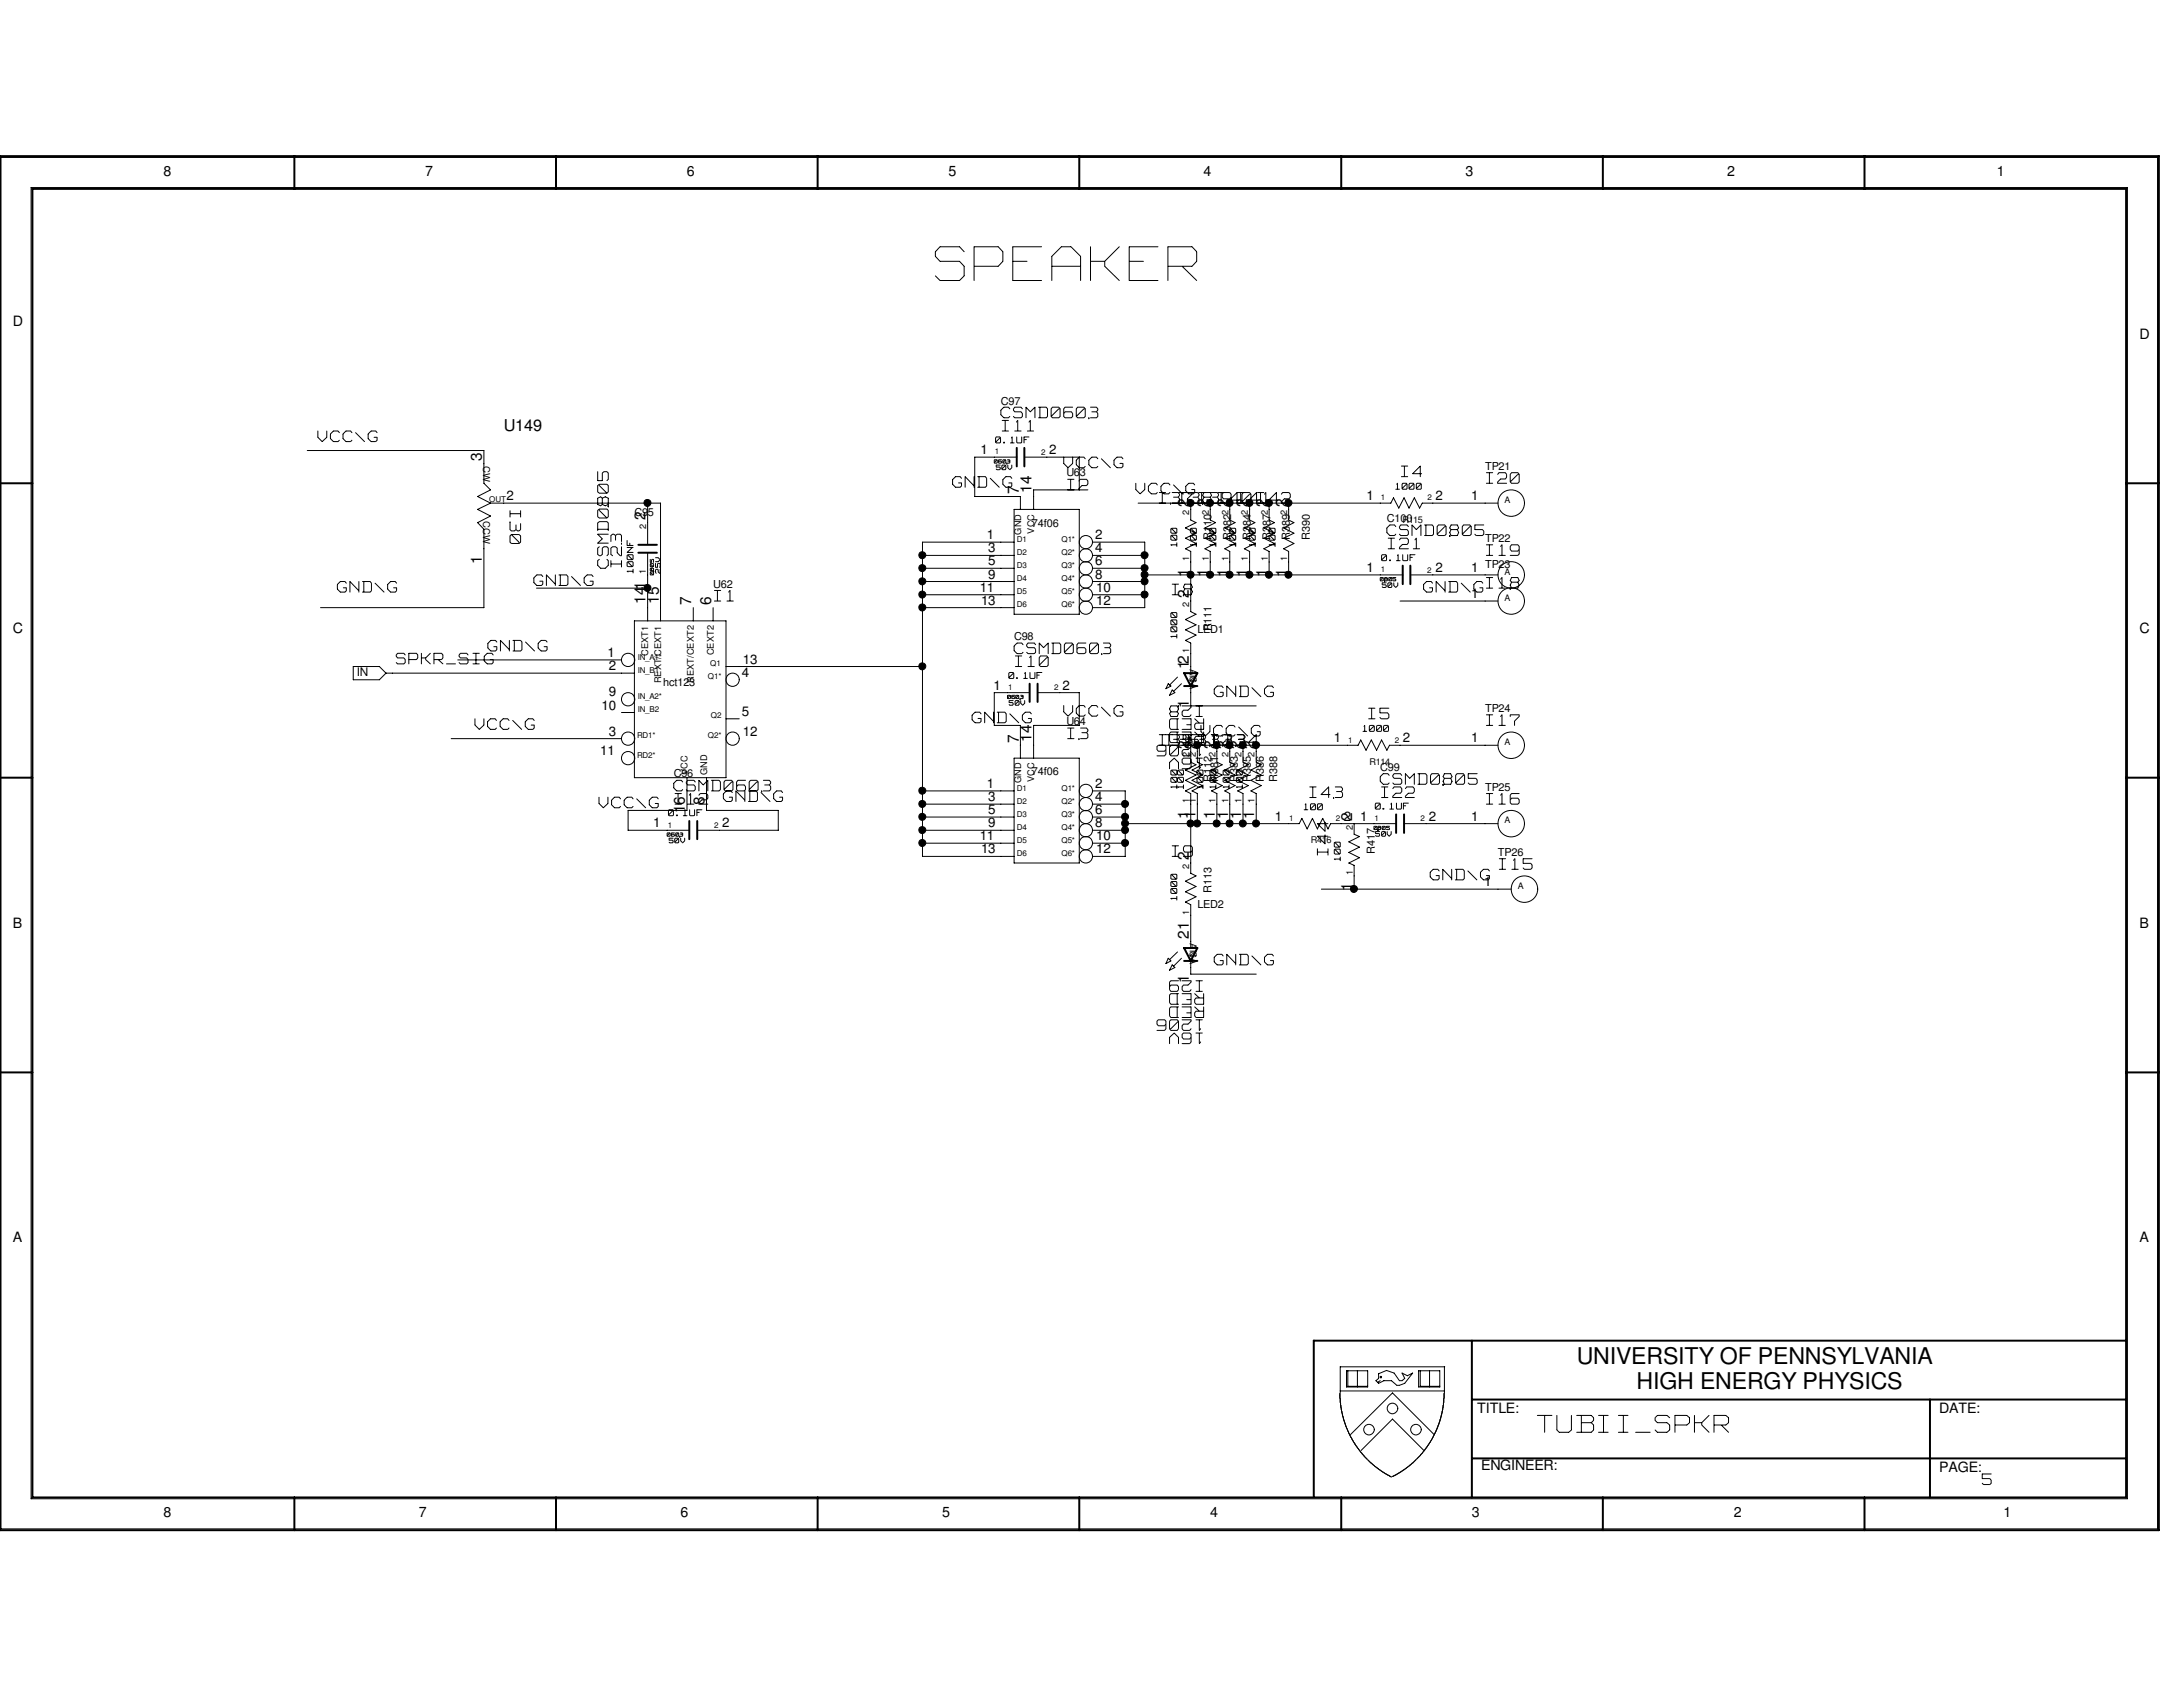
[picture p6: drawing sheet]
<svg xmlns="http://www.w3.org/2000/svg" width="279mm" height="216mm" viewBox="0 0 279 216" stroke-linecap="round" stroke-linejoin="round" font-family="sans-serif">
<defs><g id="words">
<text font-size="8.1" fill="#fff" x="119.7" y="36.7">SPEAKER</text>
<text font-size="4.1" fill="#fff" x="196.8" y="183.7">TUBII_SPKR</text>
<g font-size="3" fill="#fff">
<text x="64.9" y="65.4" transform="rotate(90 64.9 65.4)">I30</text>
<text x="78.3" y="72.7" transform="rotate(-90 78.3 72.7)">CSMD0805</text>
<text x="80" y="72.6" transform="rotate(-90 80 72.6)">I23</text>
<text x="153.9" y="89.9" transform="rotate(180 153.9 89.9)">I28</text>
<text x="153.9" y="95" transform="rotate(180 153.9 95)">1206</text>
<text x="154.1" y="91.6" transform="rotate(180 154.1 91.6)">RED</text>
<text x="154.1" y="93.3" transform="rotate(180 154.1 93.3)">RED</text>
<text x="153.9" y="96.6" transform="rotate(180 153.9 96.6)">16V</text>
<text x="170.4" y="109.4" transform="rotate(-90 170.4 109.4)">I44</text>
<text x="153.9" y="125.1" transform="rotate(180 153.9 125.1)">I29</text>
<text x="153.9" y="131.8" transform="rotate(180 153.9 131.8)">16V</text>
<text x="153.9" y="130.1" transform="rotate(180 153.9 130.1)">1206</text>
<text x="154.1" y="128.4" transform="rotate(180 154.1 128.4)">RED</text>
<text x="154.1" y="126.7" transform="rotate(180 154.1 126.7)">RED</text>
</g>
<g font-size="3">
<text x="201.8" y="174.6">UNIVERSITY OF PENNSYLVANIA</text>
<text x="209.5" y="177.8">HIGH ENERGY PHYSICS</text>
</g>
<g font-size="2.6" fill="#fff">
<text x="128.1" y="53.7">CSMD0603</text>
<text x="40.7" y="56.8">VCC\G</text>
<text x="128.3" y="55.4">I11</text>
<text x="121.9" y="62.6">GND\G</text>
<text x="136.1" y="60.1">VCC\G</text>
<text x="136.7" y="62.9">I2</text>
<text x="145.4" y="63.5">VCC\G</text>
<text x="148.4" y="64.6">I37 I39 I41</text>
<text x="150.9" y="64.6">I38 I40 I42</text>
<text x="179.4" y="61.3">I4</text>
<text x="190.2" y="62.1">I20</text>
<text x="177.5" y="68.8">CSMD0805</text>
<text x="177.7" y="70.5">I21</text>
<text x="190.2" y="71.3">I19</text>
<text x="43.2" y="76">GND\G</text>
<text x="68.3" y="75.2">GND\G</text>
<text x="91.4" y="77.2">I1</text>
<text x="150" y="76.4">I8</text>
<text x="182.2" y="76">GND\G I18</text>
<text x="62.4" y="83.6">GND\G</text>
<text x="129.8" y="83.9">CSMD0603</text>
<text x="50.7" y="85.2">SPKR_SIG</text>
<text x="130" y="85.6">I10</text>
<text x="155.4" y="89.4">GND\G</text>
<text x="60.8" y="93.6">VCC\G</text>
<text x="124.4" y="92.8">GND\G</text>
<text x="136.1" y="91.9">VCC\G</text>
<text x="136.7" y="94.8">I3</text>
<text x="148.4" y="95.6">I35I31I33</text>
<text x="149.2" y="95.6">I36I32I34</text>
<text x="153.7" y="94.4">VCC\G</text>
<text x="175.2" y="92.2">I5</text>
<text x="190.2" y="93.1">I17</text>
<text x="86.2" y="101.5">CSMD0603</text>
<text x="176.7" y="100.6">CSMD0805</text>
<text x="76.7" y="103.6">VCC\G</text>
<text x="86.4" y="103.2">I12</text>
<text x="92.6" y="102.8">GND\G</text>
<text x="167.6" y="102.3">I43</text>
<text x="176.8" y="102.3">I22</text>
<text x="190.2" y="103.2">I16</text>
<text x="150" y="109.9">I9</text>
<text x="183" y="112.9">GND\G</text>
<text x="191.9" y="111.5">I15</text>
<text x="155.4" y="123.7">GND\G</text>
<text x="253.7" y="190.2">5</text>
</g>
<text font-size="2.1" x="64.5" y="55.2">U149</text>
<g font-size="2">
<text x="61.7" y="59" transform="rotate(-90 61.7 59)">3</text>
<text x="130.4" y="63.2" transform="rotate(-90 130.4 63.2)">7</text>
<text x="132" y="63.1" transform="rotate(-90 132 63.1)">14</text>
<text x="152.1" y="64.9" transform="rotate(-90 152.1 64.9)">2</text>
<text x="154.6" y="64.9" transform="rotate(-90 154.6 64.9)">2</text>
<text x="157.2" y="64.9" transform="rotate(-90 157.2 64.9)">2</text>
<text x="159.7" y="64.9" transform="rotate(-90 159.7 64.9)">2</text>
<text x="162.2" y="64.9" transform="rotate(-90 162.2 64.9)">2</text>
<text x="164.7" y="64.9" transform="rotate(-90 164.7 64.9)">2</text>
<text x="82.6" y="66.5" transform="rotate(-90 82.6 66.5)">2</text>
<text x="61.7" y="72.2" transform="rotate(-90 61.7 72.2)">1</text>
<text x="82.6" y="77.3" transform="rotate(-90 82.6 77.3)">141</text>
<text x="84.3" y="77.3" transform="rotate(-90 84.3 77.3)">15</text>
<text x="88.5" y="77.4" transform="rotate(-90 88.5 77.4)">7</text>
<text x="91" y="77.4" transform="rotate(-90 91 77.4)">6</text>
<text x="152.1" y="76.6" transform="rotate(-90 152.1 76.6)">2</text>
<text x="152.1" y="73.9" transform="rotate(-90 152.1 73.9)">1</text>
<text x="154.6" y="73.9" transform="rotate(-90 154.6 73.9)">1</text>
<text x="157.2" y="73.9" transform="rotate(-90 157.2 73.9)">1</text>
<text x="159.7" y="73.9" transform="rotate(-90 159.7 73.9)">1</text>
<text x="162.2" y="73.9" transform="rotate(-90 162.2 73.9)">1</text>
<text x="164.7" y="73.9" transform="rotate(-90 164.7 73.9)">1</text>
<text x="152.1" y="85.6" transform="rotate(-90 152.1 85.6)">12</text>
<text x="130.4" y="95" transform="rotate(-90 130.4 95)">7</text>
<text x="132" y="94.9" transform="rotate(-90 132 94.9)">14</text>
<text x="152.1" y="95.8" transform="rotate(-90 152.1 95.8)">2</text>
<text x="152.1" y="90.6" transform="rotate(-90 152.1 90.6)">1</text>
<text x="153" y="95.8" transform="rotate(-90 153 95.8)">2</text>
<text x="155.5" y="95.8" transform="rotate(-90 155.5 95.8)">2</text>
<text x="157.2" y="95.8" transform="rotate(-90 157.2 95.8)">2</text>
<text x="158.8" y="95.8" transform="rotate(-90 158.8 95.8)">2</text>
<text x="160.5" y="95.8" transform="rotate(-90 160.5 95.8)">2</text>
<text x="87.7" y="104.1" transform="rotate(-90 87.7 104.1)">16</text>
<text x="90.2" y="103" transform="rotate(-90 90.2 103)">8</text>
<text x="152.1" y="104.9" transform="rotate(-90 152.1 104.9)">1</text>
<text x="153" y="104.9" transform="rotate(-90 153 104.9)">1</text>
<text x="155.5" y="104.9" transform="rotate(-90 155.5 104.9)">1</text>
<text x="157.2" y="104.9" transform="rotate(-90 157.2 104.9)">1</text>
<text x="158.8" y="104.9" transform="rotate(-90 158.8 104.9)">1</text>
<text x="160.5" y="104.9" transform="rotate(-90 160.5 104.9)">1</text>
<text x="173.1" y="105.1" transform="rotate(-90 173.1 105.1)">2</text>
<text x="152.1" y="110.1" transform="rotate(-90 152.1 110.1)">2</text>
<text x="173.1" y="114" transform="rotate(-90 173.1 114)">1</text>
<text x="152.1" y="125.8" transform="rotate(-90 152.1 125.8)">1</text>
<text x="152.1" y="120.1" transform="rotate(-90 152.1 120.1)">21</text>
</g>
<g font-size="1.8">
<text x="20.9" y="22.5">8</text>
<text x="54.4" y="22.5">7</text>
<text x="87.9" y="22.5">6</text>
<text x="121.4" y="22.5">5</text>
<text x="154.1" y="22.5">4</text>
<text x="187.6" y="22.5">3</text>
<text x="221.1" y="22.5">2</text>
<text x="255.6" y="22.5">1</text>
<text x="1.7" y="41.7">D</text>
<text x="273.8" y="43.4">D</text>
<text x="1.7" y="81.1">C</text>
<text x="273.8" y="81.1">C</text>
<text x="1.7" y="118.7">B</text>
<text x="273.8" y="118.7">B</text>
<text x="1.7" y="159">A</text>
<text x="273.8" y="159">A</text>
<text x="189.1" y="180.9">TITLE:</text>
<text x="248.2" y="180.9">DATE:</text>
<text x="189.6" y="188.1">ENGINEER:</text>
<text x="248.2" y="188.4">PAGE:</text>
<text x="20.9" y="194.1">8</text>
<text x="53.6" y="194.1">7</text>
<text x="87.1" y="194.1">6</text>
<text x="120.6" y="194.1">5</text>
<text x="154.9" y="194.1">4</text>
<text x="188.4" y="194.1">3</text>
<text x="221.9" y="194.1">2</text>
<text x="256.4" y="194.1">1</text>
</g>
<g font-size="1.7">
<text x="125.5" y="58.1">1</text>
<text x="134.3" y="58.1">2</text>
<text x="64.8" y="64">2</text>
<text x="174.9" y="64">1</text>
<text x="183.7" y="64">2</text>
<text x="188.3" y="64">1</text>
<text x="126.3" y="69">1</text>
<text x="126.5" y="70.7">3</text>
<text x="140.2" y="70.7">4</text>
<text x="140.2" y="69">2</text>
<text x="125.4" y="75.7">11</text>
<text x="125.6" y="77.4">13</text>
<text x="126.5" y="74">9</text>
<text x="126.5" y="72.3">5</text>
<text x="140.2" y="74">8</text>
<text x="140.2" y="72.3">6</text>
<text x="140.3" y="77.4">12</text>
<text x="140.3" y="75.7">10</text>
<text x="174.9" y="73.2">1</text>
<text x="183.7" y="73.2">2</text>
<text x="188.3" y="73.2">1</text>
<text x="188.3" y="76.5">1</text>
<text x="77.8" y="84.1">1</text>
<text x="77.9" y="85.8">2</text>
<text x="77.9" y="89.1">9</text>
<text x="95" y="86.6">4</text>
<text x="95.1" y="84.9">13</text>
<text x="127.2" y="88.3">1</text>
<text x="136" y="88.3">2</text>
<text x="77" y="90.8">10</text>
<text x="77.9" y="94.1">3</text>
<text x="95" y="91.6">5</text>
<text x="95.1" y="94.1">12</text>
<text x="170.7" y="95">1</text>
<text x="179.5" y="95">2</text>
<text x="188.3" y="95">1</text>
<text x="76.8" y="96.6">11</text>
<text x="126.3" y="100.8">1</text>
<text x="140.2" y="100.8">2</text>
<text x="83.6" y="105.9">1</text>
<text x="92.4" y="105.9">2</text>
<text x="125.4" y="107.5">11</text>
<text x="126.5" y="105.9">9</text>
<text x="126.5" y="104.2">5</text>
<text x="126.5" y="102.5">3</text>
<text x="140.2" y="105.9">8</text>
<text x="140.2" y="104.2">6</text>
<text x="140.2" y="102.5">4</text>
<text x="140.3" y="107.5">10</text>
<text x="163.2" y="105">1</text>
<text x="172" y="105">2</text>
<text x="174.1" y="105">1</text>
<text x="182.9" y="105">2</text>
<text x="188.3" y="105">1</text>
<text x="125.6" y="109.2">13</text>
<text x="140.3" y="109.2">12</text>
<text x="189.9" y="113.4">1</text>
</g>
<g font-size="1.7" fill="#fff">
<text x="150.9" y="69.9" transform="rotate(-90 150.9 69.9)">100</text>
<text x="153.4" y="69.9" transform="rotate(-90 153.4 69.9)">100</text>
<text x="155.9" y="69.9" transform="rotate(-90 155.9 69.9)">100</text>
<text x="158.4" y="69.9" transform="rotate(-90 158.4 69.9)">100</text>
<text x="160.9" y="69.9" transform="rotate(-90 160.9 69.9)">100</text>
<text x="163.4" y="69.9" transform="rotate(-90 163.4 69.9)">100</text>
<text x="81.3" y="73.3" transform="rotate(-90 81.3 73.3)">100NF</text>
<text x="150.9" y="81.7" transform="rotate(-90 150.9 81.7)">1000</text>
<text x="150.9" y="100.9" transform="rotate(-90 150.9 100.9)">100</text>
<text x="151.7" y="100.9" transform="rotate(-90 151.7 100.9)">100</text>
<text x="154.2" y="100.9" transform="rotate(-90 154.2 100.9)">100</text>
<text x="155.9" y="100.9" transform="rotate(-90 155.9 100.9)">100</text>
<text x="157.6" y="100.9" transform="rotate(-90 157.6 100.9)">100</text>
<text x="159.3" y="100.9" transform="rotate(-90 159.3 100.9)">100</text>
<text x="171.8" y="110.2" transform="rotate(-90 171.8 110.2)">100</text>
<text x="150.9" y="115.2" transform="rotate(-90 150.9 115.2)">1000</text>
</g>
<g font-size="1.5" fill="#fff">
<text x="127.4" y="56.8">0.1UF</text>
<text x="178.6" y="62.7">1000</text>
<text x="176.8" y="71.9">0.1UF</text>
<text x="129.1" y="87">0.1UF</text>
<text x="174.5" y="93.7">1000</text>
<text x="85.6" y="104.5">0.1UF</text>
<text x="166.9" y="103.8">100</text>
<text x="176" y="103.7">0.1UF</text>
</g>
<text font-size="1.5" x="45.7" y="86.6">IN</text>
<g font-size="1.4">
<text x="128.1" y="51.8">C97</text>
<text x="81.2" y="66">C95</text>
<text x="136.5" y="61">U63</text>
<text x="190.1" y="60.2">TP21</text>
<text x="132.1" y="67.4">74f06</text>
<text x="155.1" y="69.1" transform="rotate(-90 155.1 69.1)">R110</text>
<text x="157.6" y="69.1" transform="rotate(-90 157.6 69.1)">R382</text>
<text x="160.1" y="69.1" transform="rotate(-90 160.1 69.1)">R384</text>
<text x="162.6" y="69.1" transform="rotate(-90 162.6 69.1)">R387</text>
<text x="165.1" y="69.1" transform="rotate(-90 165.1 69.1)">R389</text>
<text x="167.6" y="69.1" transform="rotate(-90 167.6 69.1)">R390</text>
<text x="177.5" y="66.8">C100</text>
<text x="190.1" y="69.3">TP22</text>
<text x="91.3" y="75.2">U62</text>
<text x="190.1" y="72.7">TP23</text>
<text x="129.8" y="81.9">C98</text>
<text x="153.2" y="81.1">LED1</text>
<text x="155.1" y="80.8" transform="rotate(-90 155.1 80.8)">R111</text>
<text x="84.9" y="87.8">hct123</text>
<text x="136.5" y="92.8">U64</text>
<text x="190.1" y="91.1">TP24</text>
<text x="86.2" y="99.5">C96</text>
<text x="132.1" y="99.2">74f06</text>
<text x="155.1" y="100.1" transform="rotate(-90 155.1 100.1)">R112</text>
<text x="155.9" y="100.1" transform="rotate(-90 155.9 100.1)">R381</text>
<text x="158.4" y="100.1" transform="rotate(-90 158.4 100.1)">R383</text>
<text x="160.1" y="100.1" transform="rotate(-90 160.1 100.1)">R385</text>
<text x="161.8" y="100.1" transform="rotate(-90 161.8 100.1)">R386</text>
<text x="163.4" y="100.1" transform="rotate(-90 163.4 100.1)">R388</text>
<text x="176.7" y="98.7">C99</text>
<text x="190.1" y="101.2">TP25</text>
<text x="176" y="109.3" transform="rotate(-90 176 109.3)">R417</text>
<text x="191.7" y="109.6">TP26</text>
<text x="153.2" y="116.2">LED2</text>
<text x="155.1" y="114.3" transform="rotate(-90 155.1 114.3)">R113</text>
</g>
<text font-size="1.4" fill="#fff" x="84.7" y="73.4" transform="rotate(-90 84.7 73.4)">25V</text>
<g font-size="1.2">
<text x="61.8" y="59.7" transform="rotate(90 61.8 59.7)">CW</text>
<text x="152.2" y="66" transform="rotate(-90 152.2 66)">2</text>
<text x="154.7" y="66" transform="rotate(-90 154.7 66)">2</text>
<text x="157.2" y="66" transform="rotate(-90 157.2 66)">2</text>
<text x="159.7" y="66" transform="rotate(-90 159.7 66)">2</text>
<text x="162.3" y="66" transform="rotate(-90 162.3 66)">2</text>
<text x="164.8" y="66" transform="rotate(-90 164.8 66)">2</text>
<text x="61.8" y="66.7" transform="rotate(90 61.8 66.7)">CCW</text>
<text x="82.7" y="67.7" transform="rotate(-90 82.7 67.7)">2</text>
<text x="130.7" y="68.4" transform="rotate(-90 130.7 68.4)">GND</text>
<text x="132.4" y="68.3" transform="rotate(-90 132.4 68.3)">VCC</text>
<text x="152.2" y="71.8" transform="rotate(-90 152.2 71.8)">1</text>
<text x="154.7" y="71.8" transform="rotate(-90 154.7 71.8)">1</text>
<text x="157.2" y="71.8" transform="rotate(-90 157.2 71.8)">1</text>
<text x="159.7" y="71.8" transform="rotate(-90 159.7 71.8)">1</text>
<text x="162.3" y="71.8" transform="rotate(-90 162.3 71.8)">1</text>
<text x="164.8" y="71.8" transform="rotate(-90 164.8 71.8)">1</text>
<text x="179.5" y="66.9">R115</text>
<text x="82.7" y="73.5" transform="rotate(-90 82.7 73.5)">1</text>
<text x="152.2" y="77.7" transform="rotate(-90 152.2 77.7)">2</text>
<text x="83" y="83.9" transform="rotate(-90 83 83.9)">CEXT1</text>
<text x="91.4" y="83.9" transform="rotate(-90 91.4 83.9)">CEXT2</text>
<text x="152.2" y="83.6" transform="rotate(-90 152.2 83.6)">1</text>
<text x="84.6" y="87.5" transform="rotate(-90 84.6 87.5)">REXT/CEXT1</text>
<text x="88.8" y="87.4" transform="rotate(-90 88.8 87.4)">REXT/CEXT2</text>
<text x="152.3" y="85.6" transform="rotate(90 152.3 85.6)">AN</text>
<text x="152.3" y="86.5" transform="rotate(90 152.3 86.5)">CA</text>
<text x="88" y="99.2" transform="rotate(-90 88 99.2)">VCC</text>
<text x="90.5" y="99.2" transform="rotate(-90 90.5 99.2)">GND</text>
<text x="130.7" y="100.2" transform="rotate(-90 130.7 100.2)">GND</text>
<text x="132.4" y="100.1" transform="rotate(-90 132.4 100.1)">VCC</text>
<text x="152.2" y="96.9" transform="rotate(-90 152.2 96.9)">2</text>
<text x="153" y="96.9" transform="rotate(-90 153 96.9)">2</text>
<text x="155.6" y="96.9" transform="rotate(-90 155.6 96.9)">2</text>
<text x="157.2" y="96.9" transform="rotate(-90 157.2 96.9)">2</text>
<text x="158.9" y="96.9" transform="rotate(-90 158.9 96.9)">2</text>
<text x="160.6" y="96.9" transform="rotate(-90 160.6 96.9)">2</text>
<text x="175.3" y="97.9">R114</text>
<text x="152.2" y="102.8" transform="rotate(-90 152.2 102.8)">1</text>
<text x="153" y="102.8" transform="rotate(-90 153 102.8)">1</text>
<text x="155.6" y="102.8" transform="rotate(-90 155.6 102.8)">1</text>
<text x="157.2" y="102.8" transform="rotate(-90 157.2 102.8)">1</text>
<text x="158.9" y="102.8" transform="rotate(-90 158.9 102.8)">1</text>
<text x="160.6" y="102.8" transform="rotate(-90 160.6 102.8)">1</text>
<text x="167.8" y="107.9">R416</text>
<text x="173.1" y="106.2" transform="rotate(-90 173.1 106.2)">2</text>
<text x="152.2" y="111.2" transform="rotate(-90 152.2 111.2)">2</text>
<text x="173.1" y="112" transform="rotate(-90 173.1 112)">1</text>
<text x="152.2" y="117.1" transform="rotate(-90 152.2 117.1)">1</text>
<text x="152.3" y="120.7" transform="rotate(90 152.3 120.7)">AN</text>
<text x="152.3" y="121.7" transform="rotate(90 152.3 121.7)">CA</text>
</g>
<g font-size="1.2" fill="#fff">
<text x="127.5" y="60.2">50V</text>
<text x="176.9" y="75.3">50V</text>
<text x="129.2" y="90.4">50V</text>
<text x="85.6" y="108">50V</text>
<text x="176.1" y="107.1">50V</text>
</g>
<g font-size="1.1">
<text x="192.6" y="64.3">A</text>
<text x="192.6" y="73.5">A</text>
<text x="192.6" y="76.9">A</text>
<text x="192.6" y="95.3">A</text>
<text x="192.6" y="105.4">A</text>
<text x="194.3" y="113.7">A</text>
</g>
<g font-size="1">
<text x="127.3" y="58.2">1</text>
<text x="133.3" y="58.2">2</text>
<text x="62.6" y="64.3">OUT</text>
<text x="176.7" y="64.1">1</text>
<text x="182.7" y="64.1">2</text>
<text x="130.1" y="71">D2</text>
<text x="130.1" y="69.3">D1</text>
<text x="135.8" y="71">Q2*</text>
<text x="135.8" y="69.3">Q1*</text>
<text x="130.1" y="77.7">D6</text>
<text x="130.1" y="76.1">D5</text>
<text x="130.1" y="74.4">D4</text>
<text x="130.1" y="72.7">D3</text>
<text x="135.8" y="77.7">Q6*</text>
<text x="135.8" y="76.1">Q5*</text>
<text x="135.8" y="74.4">Q4*</text>
<text x="135.8" y="72.7">Q3*</text>
<text x="176.7" y="73.2">1</text>
<text x="182.7" y="73.3">2</text>
<text x="81.6" y="86.1">IN_B1</text>
<text x="81.6" y="89.5">IN_A2*</text>
<text x="81.6" y="84.4">IN_A1*</text>
<text x="90.6" y="87">Q1*</text>
<text x="90.9" y="85.3">Q1</text>
<text x="129" y="88.3">1</text>
<text x="134.9" y="88.3">2</text>
<text x="81.5" y="94.5">RD1*</text>
<text x="81.6" y="91.1">IN_B2</text>
<text x="90.6" y="94.5">Q2*</text>
<text x="91" y="91.9">Q2</text>
<text x="172.6" y="95">1</text>
<text x="178.5" y="95">2</text>
<text x="81.5" y="97">RD2*</text>
<text x="130.1" y="101.2">D1</text>
<text x="135.8" y="101.2">Q1*</text>
<text x="85.5" y="105.9">1</text>
<text x="91.4" y="105.9">2</text>
<text x="130.1" y="107.9">D5</text>
<text x="130.1" y="106.2">D4</text>
<text x="130.1" y="104.5">D3</text>
<text x="130.1" y="102.9">D2</text>
<text x="135.8" y="107.9">Q5*</text>
<text x="135.8" y="106.2">Q4*</text>
<text x="135.8" y="104.5">Q3*</text>
<text x="135.8" y="102.9">Q2*</text>
<text x="165" y="105.1">1</text>
<text x="171" y="105.1">2</text>
<text x="175.9" y="105.1">1</text>
<text x="181.8" y="105.1">2</text>
<text x="130.1" y="109.6">D6</text>
<text x="135.8" y="109.6">Q6*</text>
</g>
<text font-size="1" fill="#fff" x="83.8" y="73.6" transform="rotate(-90 83.8 73.6)">0805</text>
<g font-size=".8" fill="#fff">
<text x="127.3" y="59.4">0603</text>
<text x="176.7" y="74.4">0805</text>
<text x="128.9" y="89.5">0603</text>
<text x="85.4" y="107.1">0603</text>
<text x="175.9" y="106.3">0805</text>
</g>
</g></defs>
<g fill="none" stroke="#000" stroke-width=".25">
<path d="M0 20h276.3v175.8h-276.3zM37.7 20v4.2M71.2 20v4.2M104.6 20v4.2M138.1 20v4.2M171.7 20v4.2M205.1 20v4.2M238.6 20v4.2M4.1 24.2h268v167.4h-268zM130.1 57.3v2.4M131.1 57.3v2.4M0 61.8h4.1"/>
<path d="M81.7 70.7h2.4M81.7 69.7h2.4M179.5 72.4v2.4M180.5 72.4v2.4M272.1 61.8h4.2M0 99.5h4.1M131.8 87.5v2.3M132.8 87.5v2.3M151.6 87.8h1.6M151.6 86.1h1.6l-.8 1.7zM272.1 99.5h4.2M88.2 105.1v2.3"/>
<path d="M89.2 105.1v2.3M178.7 104.2v2.4M179.7 104.2v2.4M0 137.2h4.1M151.6 123h1.6M151.6 121.3h1.6l-.8 1.7zM272.1 137.2h4.2M188.4 179.1h83.7M188.4 171.6v20M247 179.1v12.5M272.1 171.6h-104v19.9M37.7 191.6v4.2"/>
<path d="M71.2 191.6v4.2M104.6 191.6v4.2M138.1 191.6v4.2M171.7 191.6v4.2M188.4 186.6h83.7M205.1 191.6v4.2M238.6 191.6v4.2"/>
</g>
<g fill="none" stroke="#000" stroke-width=".13">
<path d="M.1 20.2h276v175.5h-276zM4 24h268.3v167.8h-268.3zM119.7 35.3l.6 .6M119.7 32.2v.6M119.7 32.8l.6 .6M120.3 31.6l-.5 .6M120.4 31.6h2.4M120.4 33.4h2.4M120.4 35.9h2.4M122.8 31.6l.6 .6M122.8 33.4l.6 .7M123.4 34.1v1.2"/>
<path d="M123.4 35.3l-.6 .6M124.7 31.6v4.3M124.7 31.6h3M124.7 34.1h3M127.8 31.6l.6 .6M128.4 32.3v1.1M128.4 33.4l-.6 .7M129.6 31.6h3.7M129.6 31.6v4.3M129.7 33.4h1.7M129.7 35.9h3.6M134.6 32.9v3"/>
<path d="M134.7 34.1h3.6M135.8 31.6l-1.2 1.2M135.9 31.6h1.1M137.1 31.6l1.2 1.2M138.3 32.9v3M139.6 31.6v4.3M139.6 33.4h1.8M141.4 33.5v.6M141.4 34.1l1.9 1.8M143.3 31.6l-1.9 1.8M144.5 31.6h3.7M144.5 31.6v4.3"/>
<path d="M144.6 33.4h1.7M144.6 35.9h3.6M149.5 31.6h3M149.5 31.6v4.3M149.5 34.1h3M151.3 34.1l1.9 1.8M152.6 31.6l.6 .6M153.2 33.4l-.6 .7M153.2 32.3v1.1M39.3 57.7h22.6v4.1l.9 .9-1.7 .8 1.7 .9M40.7 56l.5 .5M40.7 55.2v.7"/>
<path d="M41.8 55.2v.7M41.8 56l-.6 .5M42.3 55.6v.5M42.3 56.1l.4 .4M42.7 55.2l-.4 .3M42.7 55.2h.5M42.7 56.5h.5M43.3 55.2l.1 .2M43.4 56.3l-.1 .2M43.9 55.6v.5M43.9 56.1l.4 .4M44.3 55.2l-.4 .3"/>
<path d="M44.3 55.2h.5M44.3 56.5h.5M44.9 55.2l.1 .2M45 56.3l-.1 .2M45.5 55.4l1.2 1.1M47.1 55.6v.5M47.1 56.1l.4 .4M47.5 55.2l-.4 .3M47.5 55.2h.5M47.5 56.5h.5M47.9 56h.3M48.1 55.2l.2 .2"/>
<path d="M48.3 56.3l-.2 .2M48.3 56v.3M127.3 59.2v.1M127.3 58.9v.3M127.3 58.8v.1M127.3 59.3h.2M127.3 58.8h.2M127.4 56.6l.1 .1M127.4 56.1v.5M127.5 55.9l-.1 .1M127.5 59.5v.3M127.5 58.9l-.2 .3"/>
<path d="M127.6 56.7h.3M127.6 59.5h.4M127.6 59.8h.3M127.6 58.9h.1M127.6 58.8v.1M127.6 55.9h.3M127.6 59.2v.1M127.6 58.9v.3M127.8 59.2v.1M127.8 58.9v.3M127.8 59v.1M127.8 58.8v.1"/>
<path d="M127.9 59.3h.2M127.9 59h.2M127.9 58.8h.3M127.9 59.8l.1 .1M127.9 56.1l-.4 .5M128 56h.1M128 55.9l.1 .1M128 59.9v.1M128.1 56.6l-.1 .1M128.1 56.1v.5M128.1 59l.1 .1M128.1 52.5v.5"/>
<path d="M128.1 53.1l.4 .4M128.2 59.1v.1M128.2 59.2l-.1 .1M128.2 59.6v.4M128.3 55.2h.8M128.3 53.8h.8M128.3 59.5l-.1 .1M128.4 59.2v.1M128.4 59.5h.2M128.4 58.9v.3M128.4 58.8v.1M128.4 56.6h.1"/>
<path d="M128.4 56.6v.1M128.4 59.3h.2M128.4 58.8h.2M128.5 56.7h.1M128.5 52.1l-.4 .4M128.5 53.5h.5M128.5 52.1h.5M128.6 56.6v.1M128.6 58.9l-.2 .3M128.6 59.6l-.3 .4M128.7 59.5v.1M128.7 59.6h.1"/>
<path d="M128.7 58.9h.1M128.7 58.8v.1M128.7 53.8v1.3M128.7 58.9v.3M128.7 59.6v.4M128.7 59.2v.1M128.9 59.3h.1M128.9 59.3h.2M128.9 58.8h.2M129 59.9l.2 .2M129 59.5v.3M129 59h.1"/>
<path d="M129.1 52.1l.1 .2M129.2 58.8v.1M129.2 59.1h.1M129.2 58.9h.1M129.2 53.3l-.1 .2M129.2 59.1v.1M129.2 59.2v.1M129.2 59h.1M129.3 56.7h.5M129.5 59.5v.3M129.5 59.9l-.3 .2M129.5 55.9v.1"/>
<path d="M129.5 56v.6M129.7 52.3v.2M129.7 52.5l.2 .2M129.7 53.3l.2 .2M129.9 52.1l-.1 .2M129.9 55.2h.8M129.9 53.5h.7M129.9 52.7h.7M129.9 52.1h.7M130.1 56.6l.1 .1M130.1 58.5h-5.3v5h5.8v1.7M130.1 55.9v.7"/>
<path d="M130.3 53.8l-.2 .2M130.3 56.7h.3M130.3 53.8v1.3M130.7 52.1l.2 .2M130.7 52.7l.2 .2M130.8 56.6l-.1 .1M130.8 55.9v.7M130.9 53v.3M130.9 53.3l-.2 .2M131.1 55.9h.6M131.1 56v.7M131.1 56.3h.3"/>
<path d="M131.1 58.5h7M131.3 52.1l.5 .6M131.3 52.2v1.3M131.5 55.2h.8M131.9 53.8l-.2 .2M131.9 53.8v1.3M132.5 52.2v1.3M132.5 52.1l-.6 .6M132.9 53.5h1M132.9 52.1h1M133.1 52.2v1.2M133.9 52.1l.2 .2"/>
<path d="M134.1 53.3l-.2 .2M134.1 52.4v.9M134.5 53.3l.2 .2M134.5 52.4v.9M134.7 52.1l-.2 .2M134.7 53.5h.8M134.7 52.1h.8M135.5 52.4l-.9 .9M135.5 52.3h.1M135.5 52.1l.2 .2M135.7 53.3l-.2 .2M135.7 52.4v.9"/>
<path d="M136.1 53.3l.2 .2M136.1 52.4v.9M136.1 58.5v.8M136.1 59.3l.6 .5M136.3 52.7l-.1 .2M136.3 52.1l-.2 .2M136.4 53.5h.7M136.4 52.7h.7M136.4 52.1h.9M137.1 52.7l.2 .2M137.3 53v.3M137.3 58.5v.8"/>
<path d="M137.3 53.3l-.2 .2M137.3 59.3l-.6 .6M137.8 53.3l.1 .2M137.8 52.4v.9M137.8 58.9v.5M137.8 59.5l.3 .4M137.9 52.1l-.1 .2M138 53.5h.7M138 52.1h.7M138.1 58.5v4.2M138.1 58.5l-.3 .4M138.2 58.5h.5"/>
<path d="M138.2 59.9h.5M138.7 52.4l-.9 .9M138.7 52.3h.2M138.7 52.1l.2 .2M138.7 58.5l.2 .2M138.9 53.3l-.2 .2M138.9 59.7l-.2 .2M138.9 52.4v.9M139.4 53.5h.1M139.4 58.9v.5M139.4 59.5l.3 .4M139.6 53.5h.7"/>
<path d="M139.6 52.1h.7M139.7 52.7h.6M139.7 58.5l-.3 .4M139.8 58.5h.5M139.8 59.9h.5M140.3 52.1l.2 .2M140.3 58.5l.2 .2M140.4 52.7l.1 .2M140.5 52.4v.1M140.5 53v.3M140.5 53.3l-.2 .2M140.5 52.5l-.2 .2"/>
<path d="M140.5 59.7l-.2 .2M141 58.7l1.1 1.2M142.6 58.9v.5M142.6 59.5l.4 .4M143 58.5l-.4 .4M143 58.5h.5M143 59.9h.5M143.3 59.3h.4M143.6 58.5l.1 .2M143.7 59.7l-.1 .2M143.7 59.3v.3M179.4 59.6h.8"/>
<path d="M179.7 59.7v1.3M181.8 59.7v1.3M181.8 59.6l-1 1M43.2 74.8v.6M43.2 75.4l.4 .4M43.6 74.4l-.4 .4M43.6 74.4h.5M43.6 75.8h.5M43.9 75.2h.4M44.2 74.4l.1 .2M44.3 75.6l-.1 .2M44.3 75.2v.4"/>
<path d="M44.8 74.4l1.1 1.2M44.8 74.5v1.3M45.9 74.4v1.4M46.4 74.4h.9M46.4 75.8h.9M46.6 74.5v1.2M47.4 74.4l.1 .2M47.5 75.6l-.1 .2M47.5 74.7v.9M48 74.6l1.1 1.2M49.6 75.4l.4 .4M49.6 74.8v.6"/>
<path d="M50 74.4l-.4 .4M50 74.4h.5M50 75.8h.5M50.4 75.2h.3M50.6 74.4l.2 .2M50.8 75.6l-.2 .2M50.8 75.2v.4M62.8 64.4h21.7v15.1M62.8 64.4l-1.7 .8 1.7 .8-1.7 .9 .8 .8v10.1h-20.9M65.3 66.8h.1M65.3 69.4l.1 .2M65.3 67.8l.1 .1"/>
<path d="M65.3 65.4v.8M65.3 67v.7M65.3 68.6v.7M65.3 65.7h1.3M65.4 68.4l-.1 .2M65.5 67.9h.3M65.5 68.5l.9 .8M65.5 69.6h.9M65.5 68.4h.9M66 67.8l-.2 .1M66 67.8l.3 .1M66 67.2v.5"/>
<path d="M66.3 67.9h.1M66.4 69.4v.1M66.4 68.4l.2 .2M66.6 69.4l-.2 .2M66.6 67.8l-.2 .1M66.6 65.4v.8M66.6 67v.7M66.6 68.6v.7M68.3 74v.5M68.3 74.5l.4 .4M68.7 75.3h14.2M68.7 73.6l-.4 .4"/>
<path d="M68.7 73.6h.6M68.7 74.9h.6M69.1 74.4h.3M69.3 73.6l.2 .2M69.5 74.8l-.2 .1M69.5 74.4v.3M69.9 73.6l1.1 1.1M69.9 73.6v1.3M71.1 73.6v1.3M71.5 73.6h1M71.5 74.9h1M71.7 73.6v1.3"/>
<path d="M72.5 73.6l.2 .2M72.7 74.8l-.2 .1M72.7 73.8v.9M73.2 73.8l1.1 1.1M74.8 74v.5M74.8 74.5l.3 .4M75.1 73.6l-.3 .4M75.2 73.6h.5M75.2 74.9h.5M75.5 74.4h.4M75.7 73.6l.2 .2M75.9 74.8l-.2 .1"/>
<path d="M75.9 74.4v.3M76.5 62.9l.2 .2M76.5 63.8l.4-.2 .2 .2 .4-.2 .4 .2M76.5 64.6l.4 .1 .2-.1 .4 .1 .4-.1M76.5 66.1l.2 .2M76.5 71l.2 .1M76.5 61.5h.6M76.5 60.4v1.1M76.5 62.2v.7M76.5 63.8v.7M76.5 65.4v.7M76.5 67v.9"/>
<path d="M76.5 70.2v.7M76.5 71.8v.5M76.5 68.4l.6 .6M76.5 72.3l.4 .4M76.5 68.4h1.4M76.5 67.7h1.3M76.5 69.5h1.4M76.7 71.1h.1M76.7 62v.1M76.7 65.2v.1M76.7 62l-.2 .1M76.7 65.2l-.2 .1"/>
<path d="M76.7 66.8l-.2 .1M76.7 70l-.2 .1M76.7 71.6l-.2 .2M76.8 62h.8M76.8 62.2l.8 .9M76.8 63.1h.8M76.8 65.4l.8 .9M76.8 65.2h.8M76.8 66.3h.8M76.8 66.8h.8M76.9 72.7h.5M77 69l-.5 .5"/>
<path d="M77.1 71l-.2 .1M77.1 60.6v.9M77.1 63.8v.7M77.1 70.2v.7M77.3 60.4l-.2 .1M77.3 70l-.2 .1M77.3 60.4h.3M77.3 70h.3M77.7 60.4l.2 .1M77.7 62l.2 .1M77.7 65.2l.2 .1M77.7 66.8l.2 .1"/>
<path d="M77.7 70l.2 .1M77.7 71.6l.2 .2M77.9 64.7h.1M77.9 61.3l-.2 .2M77.9 62.9l-.2 .2M77.9 66.1l-.2 .2M77.9 71l-.2 .1M77.9 60.6v.7M77.9 62.2v.7M77.9 63.8v.7M77.9 65.4v.7M77.9 67v.9"/>
<path d="M77.9 70.2v.7M77.9 71.8v.5M77.9 72.3l-.4 .4M78.2 71l.2 .1M78.2 68.6v.7M78.2 70.2v.7M78.2 71.8v.8M78.2 72.2h1.3M78.4 68.4l-.2 .1M78.4 70l-.2 .1M78.4 70h.3M78.4 68.4h.1"/>
<path d="M78.6 68.4l.2 .1M78.8 70l.2 .1M78.8 68.6v.5M79 68.4l-.2 .1M79 70.2v.5M79 70.7l.4 .4M79 68.4h.3M79.4 68.4l.1 .1M79.4 71.1h.1M79.5 69.5h.1M79.5 68.6v.7M79.5 70v1.1"/>
<path d="M79.5 71.8v.8M80.3 71.5l.1 .1M80.3 72.4l.1 .1M80.3 73.1l.1 .1M80.3 69.2v.6M80.3 71.1v.4M80.3 72v.4M80.3 70.1h.7M80.3 69.8h.7M80.3 70.7h.7M80.3 73.1h.7M80.4 71v.1"/>
<path d="M80.4 71.9v.1M80.4 71l-.1 .1M80.4 71.9l-.1 .1M80.4 72.5h.5M80.4 71.9h.5M80.4 71h.5M80.4 71.1l.5 .5M80.4 71.6h.5M80.4 72l.5 .5M80.6 69.5v.3M80.9 70.1l-.6 .6M80.9 71l.1 .1"/>
<path d="M80.9 71.9l.1 .1M81 71.5l-.1 .1M81 72.4l-.1 .1M81 71.1v.4M81 72v.4M81 72.9v.4M81.2 79.5h11.7v20h-11.7zM82.9 64.4v5.3M82.9 70.7v8.8M83.2 72h.2M83.2 71.6v.3M83.2 72.3v.1"/>
<path d="M83.2 72.8v.2M83.2 73.3v.2M83.2 72.5h.1M83.2 72.8l.2-.1v.1l.1-.1 .2 .1M83.2 73h.5M83.2 73.5l.1 .1M83.3 72.2h.1M83.3 73.2v.1M83.3 72.1l-.1 .1M83.3 73.2l-.1 .1M83.3 72.3l.3 .2M83.3 72.1h.3"/>
<path d="M83.3 72.5h.3M83.3 73.3l.3 .2M83.3 73.2h.3M83.3 73.6h.3M83.4 71.7v.2M83.4 72.8v.2M83.5 71.6l-.1 .1M83.5 71.6h.1M83.6 71.6l.1 .1M83.6 72.1l.1 .1M83.6 73.2l.1 .1M83.7 73.1h.1"/>
<path d="M83.7 71.9l-.1 .1M83.7 71.7v.2M83.7 72.3v.1M83.7 72.8v.2M83.7 73.3v.2M83.7 72.5h-.1M83.7 73.5l-.1 .1M83.9 71.4h.3M83.9 71.9h.3M83.9 72.6h.3M83.9 73.3l.1 .1M83.9 72.1v.5"/>
<path d="M83.9 73v.2M84 72.9h-.1M84 72.9h.1M84.2 72.2v.4M84.2 72.9h.1M84.2 73v.2M84.2 73.2l.2 .2M84.2 72.1v.1M84.2 71.4l.3 .2M84.3 72.1h.1M84.4 72.1l.1 .1M84.5 71.7l-.3 .2"/>
<path d="M84.5 73.4h.1M84.5 72.5l-.1 .1M84.5 72.2v.3M84.5 72.9v.4M88.7 77.8v1.7M91.3 77.8v1.7M91.4 76.9h.8M91.4 75.6h.8M91.8 75.6v1.3M93 76.9h.9M93.4 75.6l-.1 .2M93.4 75.6v1.3"/>
<path d="M118.1 71.1h11.7M118.1 72.7h11.7M118.1 74.4h11.7M118.1 76.1h11.7M118.1 77.8h11.7M121.9 61.4v.5M121.9 62l.4 .4M122.3 61l-.4 .4M122.3 61h.6M122.3 62.4h.6M122.7 61.8h.3M122.9 61l.2 .2"/>
<path d="M123.1 62.2l-.2 .2M123.1 61.8v.3M123.5 61l1.1 1.1M123.5 61v1.4M124.7 61v1.4M125.1 61h1M125.1 62.4h1M125.3 61v1.3M126.1 61l.2 .2M126.3 62.2l-.2 .2M126.3 61.3v.8M126.7 61.2l1.2 1.2"/>
<path d="M127.5 60l.1 .1M127.6 60.1h.3M128 60l-.1 .1M128.2 60l.1 .1M128.4 60.1h.2M128.4 61.4v.5M128.4 62l.3 .4M128.7 60v.1M128.7 61l-.3 .4M128.8 61h.5M128.8 62.4h.5M129.1 61.8h.4"/>
<path d="M129.3 61l.2 .2M129.5 61.8v.3M129.5 62.2l-.2 .2M129.8 65.2h8.3v13.4h-8.3zM129.8 69.4h-11.7v40.2h11.7M136.7 61.3h.8M137 61.4v1.3M138.1 62.6v.1M138.3 61.3l-.2 .3M138.3 61.3h.7M138.5 62.1l-.4 .4M138.5 62.1h.5"/>
<path d="M139.1 61.3l.1 .3M139.2 61.6v.3M139.2 61.9l-.1 .2M139.2 62.7h-6.9v2.5M139.8 69.4h6.7v8.4h-6.7M139.8 71.1h6.7M139.8 72.7h6.7M139.8 74.4h6.7M139.8 76.1h6.7M145.4 62.7l.5 .5M145.4 61.8v.8M145.7 64.4h32.3l.4-.7 .6 1.3 .7-1.3 .6 1.3 .7-1.3 .7 1.3 .3-.6h9.7"/>
<path d="M146.5 73.6h33M146.5 61.8v.8M146.5 62.7l-.6 .5M147 62.3v.5M147 62.8l.4 .4M147.4 61.8l-.4 .4M147.4 61.8h.5M147.4 63.2h.5M148 61.8l.1 .3M148.1 63l-.1 .2M148.4 63h.8M148.6 62.3v.5"/>
<path d="M148.6 62.8l.4 .4M148.8 63.1v1.2M149 61.8l-.4 .4M149 61.8h.5M149 63.2h.5M149.6 61.8l.1 .3M149.7 63l-.1 .2M149.8 64.4h.1M149.9 68.2h.1M149.9 69l.1 .1M149.9 69.7l.1 .1M149.9 79h.1"/>
<path d="M149.9 79.9l.1 .1M149.9 67.7v.4M149.9 68.6v.4M149.9 78.5v.4M149.9 79.5v.3M149.9 69.7h.7M150 67.6v.1M150 68.5v.1M150 78.4v.1M150 79.4h.1M150 67.6l-.1 .1M150 68.5l-.1 .1"/>
<path d="M150 78.4l-.1 .1M150 79.3l-.1 .1M150 76.1h.8M150 67.6h.5M150 68.2h.5M150 68.5h.5M150 69.1h.5M150 63h.7M150 67.7l.5 .5M150 68.6l.5 .5M150 78.5l.5 .5M150 78.4h.5"/>
<path d="M150 79h.5M150 79.5l.5 .4M150 79.3h.5M150 80h.5M150 74.8h.8M150.2 62.1l1.1 1.1M150.2 63.6h.5M150.4 74.8v1.3M150.5 67.6l.1 .1M150.5 68.5l.1 .1M150.5 78.4l.1 .1M150.5 79.3l.1 .1"/>
<path d="M150.6 68.2h-.1M150.6 69l-.1 .1M150.6 79h-.1M150.6 79.9l-.1 .1M150.6 67.7v.4M150.6 68.6v.4M150.6 69.5v.4M150.6 78.5v.4M150.6 79.5v.3M150.8 63l.2 .2M150.8 63.7l.2 .1M150.9 63h2.3"/>
<path d="M151 63.3v.1M151 63.9v.3M151 64.2l-.2 .2M151 63.4l-.2 .2M151.3 63.1v1.2M151.4 63v.2M151.5 76.1h.1M151.6 74.8l-.1 .3 .1 .3-.1 .3 .1 .4M151.7 76.1h.7M151.7 74.8h.7M151.7 75.4h.7M151.8 62.3v.5"/>
<path d="M151.8 62.8l.3 .4M152 63.9v.5M152.1 61.8l-.3 .4M152.2 61.8h.5M152.2 63.2h.5M152.3 64.4h.1M152.4 68.2h.1M152.4 69l.1 .1M152.4 69.7l.1 .1M152.4 67.7v.4M152.4 68.6v.4M152.4 64.4v2.1l.7 .4-1.4 .7 1.4 .6-1.4 .7 1.4 .7-1.4 .6 .7 .4v7.7l.7 .3-1.4 .7 1.4 .7-1.4 .6 1.4 .7-1.4 .7 .7 .3v3.8"/>
<path d="M152.4 69.7h.7M152.4 74.8l.2 .3-.2 .3 .2 .3-.2 .4M152.5 67.6v.1M152.5 68.5v.1M152.5 67.6l-.1 .1M152.5 68.5l-.1 .1M152.5 62.7h.4M152.5 67.6h.5M152.5 68.2h.5M152.5 68.5h.5M152.5 69.1h.5M152.5 67.7l.5 .5"/>
<path d="M152.5 68.6l.5 .5M152.5 63.3l-.5 .5M152.6 63v.2M152.7 63.6h.5M152.7 61.8l.2 .3M152.9 63l-.2 .2M152.9 62.7v.3M153 67.6l.1 .1M153 68.5l.1 .1M153.1 68.2h-.1M153.1 69l-.1 .1M153.1 67.7v.4"/>
<path d="M153.1 68.6v.4M153.1 69.5v.4M153.3 63l.2 .2M153.3 63.7l.2 .1M153.4 63h1.5M153.5 63.3v.1M153.5 63.9v.3M153.5 64.2l-.2 .2M153.5 63.4l-.2 .2M153.8 63.1v1.2M153.9 64.4h.1M154.1 63l-.2 .4 .2 .2-.2 .4 .2 .4"/>
<path d="M154.1 63.6h.8M154.8 64.4h.1M154.9 68.2h.1M154.9 69l.1 .1M154.9 69.7l.1 .1M154.9 67.7v.4M154.9 68.6v.4M154.9 63l.2 .4-.2 .2 .2 .4-.2 .4v2.1l.7 .4-1.4 .7 1.4 .6-1.4 .7 1.4 .7-1.4 .6 .7 .4v3M154.9 69.7h.7M155 67.6v.1M155 68.5v.1M155 67.6l-.1 .1"/>
<path d="M155 68.5l-.1 .1M155 67.6h.5M155 68.2h.5M155 68.5h.5M155 69.1h.5M155 63h.7M155 67.7l.5 .5M155 68.6l.5 .5M155.2 63.6h.5M155.5 67.6l.1 .1M155.5 68.5l.1 .1M155.6 68.2h-.1"/>
<path d="M155.6 69l-.1 .1M155.6 67.7v.4M155.6 68.6v.4M155.6 69.5v.4M155.8 63l.2 .2M155.8 63.7l.2 .1M155.9 63h1.5M156 63.3v.1M156 63.9v.3M156 64.2l-.2 .2M156 63.4l-.2 .2M156.3 63.1v1.2"/>
<path d="M156.4 63.6l.2 .2M156.4 63.3v.3M156.6 63l-.2 .2M156.6 63.8h.8M157.4 68.2h.1M157.4 69l.1 .1M157.4 69.7l.1 .1M157.4 63l.2 .2M157.4 67.7v.4M157.4 68.6v.4M157.4 64h1.1M157.4 69.7h.7"/>
<path d="M157.5 67.6v.1M157.5 68.5v.1M157.5 67.6l-.1 .1M157.5 68.5l-.1 .1M157.5 63.7l-.1 .1M157.6 64.2l-.2 .2v2.1l.7 .4-1.3 .7 1.3 .6M157.6 63.3v.9M157.6 67.6h.4M157.6 68.2h.4M157.6 68.5h.4M157.6 69.1h.4M157.6 68.6l.4 .5"/>
<path d="M157.6 67.7l.4 .5M158.1 67.6l.1 .1M158.1 68.5l.1 .1M158.1 68.2l-1.3 .7 1.3 .7-1.3 .6 .6 .4v3M158.2 68.2h-.1M158.2 69l-.1 .1M158.2 67.7v.4M158.2 68.6v.4M158.2 69.5v.4M158.3 63.1v1.3M158.3 63l-.9 1M158.4 63h1.5"/>
<path d="M158.8 63.1v1.2M159 64.2l.1 .2M159 63.3v.9M159.1 63l-.1 .2M159.9 68.2h.1M159.9 69l.1 .1M159.9 69.7l.1 .1M159.9 67.7v.4M159.9 68.6v.4M159.9 64h1.1M159.9 63.3l-.9 .9M159.9 63.2h.2"/>
<path d="M159.9 63l.2 .2M159.9 69.7h.7M160 67.6v.1M160 68.5v.1M160 67.6l-.1 .1M160 68.5l-.1 .1M160.1 67.7l.4 .5M160.1 67.6h.4M160.1 68.2h.4M160.1 68.6l.4 .5M160.1 68.5h.4M160.1 69.1h.4"/>
<path d="M160.1 64.2l-.2 .2v2.1l.7 .4-1.3 .7 1.3 .6-1.3 .7 1.3 .7-1.3 .6 .6 .4v3M160.1 63.3v.9M160.6 67.6l.1 .1M160.6 68.5l.1 .1M160.7 68.2h-.1M160.7 69l-.1 .1M160.7 67.7v.4M160.7 68.6v.4M160.7 69.5v.4M160.8 63.1v1.3M160.8 63l-.9 1M161 63h.8"/>
<path d="M161.3 63.1v1.2M162 63l-.2 .2M162 63.1v1.2M162.4 68.2h.2M162.4 69l.2 .1M162.4 69.7l.2 .1M162.4 64.4v2.1l.7 .4-1.3 .7 1.3 .6M162.4 67.7v.4M162.4 68.6v.4M162.4 64h1.1M162.5 69.7h.7M162.6 67.6v.1"/>
<path d="M162.6 68.5v.1M162.6 67.6l-.2 .1M162.6 68.5l-.2 .1M162.6 67.6h.5M162.6 68.2h.5M162.6 68.5h.5M162.6 69.1h.5M162.6 67.7l.5 .5M162.6 68.6l.5 .5M163.1 67.6l.1 .1M163.1 68.5l.1 .1M163.1 68.2l-1.3 .7 1.3 .7-1.3 .6 .6 .4v3"/>
<path d="M163.2 68.2h-.1M163.2 69l-.1 .1M163.2 67.7v.4M163.2 68.6v.4M163.2 69.5v.4M163.4 63.1v1.3M163.4 63l-1 1M164 64.3v.1M164.2 63l-.2 .2M164.2 63h.7M164.4 63.8l-.4 .4M164.4 63.8h.5"/>
<path d="M164.9 64.4v2.1l.7 .4-1.3 .7 1.3 .6-1.3 .7 1.3 .7-1.3 .6 .6 .4v3M165 63l.1 .2M165.1 63.3v.3M165.1 63.6l-.1 .2M176.7 74v.3M176.7 74.3h.1M176.7 73.9v.1M176.7 74.3h.2M176.7 73.9h.2M176.8 71.2v.4M176.8 71.7l.1 .1M176.9 75.1l.1 .1"/>
<path d="M176.9 74.6v.2M176.9 74l-.2 .3M176.9 71l-.1 .1M177 74.6h.4M177 74.8h.3M177 74h.1M177 73.9v.1M177 71.8h.3M177 71h.3M177 75.2h.3M177 74.3h.1M177 74v.3"/>
<path d="M177.2 74.3h.1M177.2 73.9v.4M177.3 74.3h.2M177.3 74.1h.2M177.3 73.9h.2M177.3 74.8l.1 .1M177.3 71.2l-.4 .4M177.4 71.1h.1M177.4 71l.1 .1M177.4 75.1l-.1 .1M177.4 75v.1M177.5 71.7l-.1 .1"/>
<path d="M177.5 71.2v.4M177.5 73.9l.1 .1-.1 .1 .1 .1-.1 .1M177.5 67.6v.5M177.5 68.2l.4 .3M177.6 75.1l.1 .1M177.6 74.7v.4M177.7 70.2h.8M177.7 68.9h.8M177.7 74.6l-.1 .1M177.8 74.3h.1M177.8 75.2h.2M177.8 74.6h.2"/>
<path d="M177.8 74v.3M177.8 73.9v.1M177.8 74.3h.2M177.8 73.9h.2M177.8 71.7h.1M177.8 71.7v.1M177.9 71.8h.1M177.9 67.2l-.4 .4M177.9 68.5h.5M177.9 67.2h.5M178 71.7v.1M178 74l-.2 .3"/>
<path d="M178 74.7l-.3 .4M178.1 74.6v.1M178.1 74.7h.1M178.1 74h.1M178.1 73.9v.1M178.1 68.9v1.3M178.1 75.1v.1M178.1 74v.3M178.1 74.7v.4M178.1 74.3h.1M178.3 74.3h.1M178.3 73.9v.2"/>
<path d="M178.3 74.1h.2M178.3 73.9h.3M178.4 74.3h.1M178.4 74.9l.2 .2M178.4 74.6v.3M178.5 67.2l.1 .2M178.6 74.1v.1M178.6 74.3h.1M178.6 74.2v.1M178.6 68.4l-.1 .1M178.6 62.6h.5M178.7 71.8h.5"/>
<path d="M178.9 61.8l-.1 .2M178.9 61.9v.7M178.9 74.6v.3M178.9 74.9l-.3 .3M178.9 71v.1M178.9 71v.7M179.1 67.4v.1M179.1 70.1v.1M179.1 67.6l.2 .2M179.1 68.4l.2 .1M179.2 70.2h1.1M179.2 76.9h12.5"/>
<path d="M179.3 67.2l-.1 .2M179.3 68.9l-.2 .2M179.3 68.5h.7M179.3 67.8h.7M179.3 67.2h.7M179.3 68.9h.7M179.4 61h.8M179.5 62.5v.1M179.5 62v.5M179.5 69.7l-.4 .4M179.5 71.7l.1 .1M179.5 61.8v.2"/>
<path d="M179.5 69.7h.5M179.5 71v.6M179.6 61.8h.4M179.6 62.6h.4M179.7 71.8h.3M180 62l-.5 .5M180 62h.1M180 61.8l.1 .2M180.1 67.2l.2 .2M180.1 67.8l.2 .2M180.1 68.9l.2 .2M180.1 62.5l-.1 .1"/>
<path d="M180.1 62v.5M180.2 71.7l-.1 .1M180.2 71v.6M180.3 68v.3M180.3 69.1v.3M180.3 68.4l-.2 .1M180.3 69.5l-.2 .2M180.3 62.5l.1 .1M180.3 62v.5M180.4 61.8l-.1 .2M180.5 61.8h.3M180.5 71h.6"/>
<path d="M180.5 71v.8M180.5 62.6h.3M180.5 71.3h.3M180.5 73.6h11.2M180.7 67.2l.5 .5M180.7 67.2v1.3M180.8 60.6h1.1M180.8 62l-.4 .5M180.9 62h.1M180.9 61.8l.1 .2M180.9 70.2h.8M181 62.5l-.1 .1"/>
<path d="M181 62v.5M181.3 62.5l.1 .1M181.3 68.9l-.2 .2M181.3 62v.5M181.3 68.9v1.3M181.4 61.8l-.1 .2M181.4 61.8h.4M181.4 62.6h.4M181.8 62l-.5 .5M181.8 62h.1M181.8 61.8l.1 .2M181.9 67.2v1.3"/>
<path d="M181.9 67.2l-.6 .6M181.9 62.5l-.1 .1M181.9 62v.5M182.2 74.8v.6M182.2 75.4l.4 .4M182.3 68.5h1M182.3 67.2h1M182.5 67.2v1.3M182.6 74.4l-.4 .4M182.6 74.4h.5M182.6 75.8h.5M183 75.2h.3"/>
<path d="M183.2 74.4l.1 .2M183.3 67.2l.2 .2M183.3 75.2v.4M183.3 75.6l-.1 .2M183.5 67.4v.9M183.5 68.4l-.2 .1M183.8 74.5v1.3M183.8 74.4l1.1 1.2M183.9 67.4v.9M183.9 68.4l.2 .1M184.1 67.2l-.2 .2M184.1 68.5h.8"/>
<path d="M184.1 67.2h.8M184.9 67.4l-.9 .9M184.9 67.4h.1M184.9 67.2l.2 .2M185 74.4v1.4M185.1 68.4l-.2 .1M185.1 67.4v.9M185.4 74.4h1M185.4 75.8h1M185.5 68.5h.1M185.6 74.5v1.2M185.7 67.2l-.2 .4 .2 .2-.2 .4 .2 .3"/>
<path d="M185.8 68.5h.7M185.8 67.8h.7M185.8 67.2h.7M186.4 74.4l.2 .2M186.5 67.2l.2 .4-.2 .2 .2 .4-.2 .3M186.6 75.6l-.2 .2M186.6 74.7v.9M187 74.6l1.2 1.2M187.2 68.4l.1 .1M187.2 67.4v.9M187.3 67.2l-.1 .2M187.4 68.5h.7"/>
<path d="M187.4 67.2h.7M188.1 67.4l-.9 .9M188.1 67.4h.2M188.1 67.2l.2 .2M188.3 68.4l-.2 .1M188.3 67.4v.9M188.6 74.8v.6M188.6 75.4l.4 .4M188.8 68.4l.1 .1M188.8 67.2v.6M188.8 67.8h.9M188.8 67.2h1.1"/>
<path d="M189 68.5h.7M189 74.4l-.4 .4M189.1 74.4h.5M189.1 75.8h.5M189.4 75.2h.3M189.6 74.4l.2 .2M189.7 67.8l.2 .2M189.8 75.6l-.2 .2M189.8 75.2v.4M189.9 68.4l-.2 .1M189.9 68v.3M190.2 73.9h.9"/>
<path d="M190.2 71.1h.9M190.2 69.7h.9M190.2 61.8h.9M190.2 75.3h.9M190.2 60.5h.9M190.6 60.5v1.3M190.6 69.8v1.2M190.6 74v1.2M191.7 61.7v.1M191.7 61.8h1.1M191.9 60.5l-.2 .2M191.9 71.1h.8"/>
<path d="M191.9 75.3h.8M191.9 60.5h.7M192.1 61.3l-.4 .4M192.1 61.3h.5M192.2 69.7l-.1 .2M192.2 73.9l-.1 .2M192.2 69.8v1.2M192.2 74v1.2M192.7 60.5l.1 .2M192.8 60.7v.3M192.8 61.1l-.1 .2M193.3 75.3h.1"/>
<path d="M193.3 70.3l.2 .2M193.3 60.7v.9M193.3 70v.3M193.3 61.7l.2 .1M193.3 71.1h.9M193.5 69.7l-.2 .2M193.5 73.9l-.2 .4 .2 .2-.2 .4 .2 .4M193.5 60.5l-.2 .2M193.5 73.9h.7M193.5 69.7h.7M193.5 61.8h.7M193.5 70.5h.7"/>
<path d="M193.5 74.5h.7M193.5 75.3h.7M193.5 60.5h.7M194.2 60.7l-.9 .9M194.3 69.7l.1 .2M194.3 73.9l.1 .4-.1 .2 .1 .4-.1 .4M194.3 60.7h.1M194.3 60.5l.1 .2M194.4 70.4l-.1 .1M194.4 70.9l-.1 .2M194.4 61.7l-.1 .1M194.4 60.7v.9"/>
<path d="M194.4 70v.9M45.2 85.3h3.4l.8 .8-.8 .9h-3.4zM49.4 86.1h31.8M50.7 83.8v.1M50.7 84l.2 .2M50.7 84.8l.2 .2M50.9 83.6l-.1 .2M50.9 83.6h.7M50.9 85h.7M50.9 84.2h.7M51.7 83.6l.2 .2M51.7 84.2l.2 .2"/>
<path d="M51.9 84.5v.3M51.9 84.8l-.2 .2M52.3 83.6h1M52.3 83.7v1.3M52.4 84.4h.9M53.3 83.6l.2 .2M53.5 84.2l-.2 .2M53.5 83.9v.3M53.9 83.6v1.4M54 84.2h.4M54.5 84.2v.2M54.5 84.5l.6 .5"/>
<path d="M55.1 83.6l-.6 .6M55.5 83.6h1M55.5 83.7v1.3M55.6 84.4h.9M56.1 84.5l.6 .5M56.5 83.6l.2 .2M56.7 84.2l-.2 .2M56.7 83.9v.3M57.1 85h1.2M57.7 94.5h21.8M58.6 84.5h20.9M58.8 83.8v.1"/>
<path d="M58.8 84l.1 .2M58.8 84.8l.1 .2M58.9 83.6l-.1 .2M59 83.6h.7M59 85h.7M59 84.2h.7M59.7 83.6l.2 .2M59.7 84.2l.2 .2M59.9 84.5v.3M59.9 84.8l-.2 .2M60.5 83.6h.8M60.5 85h.8"/>
<path d="M60.8 92.8l.5 .5M60.8 92v.8M60.9 83.7v1.2M61.9 92v.8M61.9 92.8l-.6 .5M62 84v.5M62 84.6l.4 .4M62.4 83.6l-.4 .4M62.4 92.4v.5M62.4 93l.4 .3M62.4 83.6h.5M62.4 85h.5"/>
<path d="M62.4 82.4v.5M62.4 82.9l.4 .4M62.7 84.4h.4M62.8 92l-.4 .4M62.8 92h.5M62.8 93.3h.5M62.8 82l-.4 .3M62.9 82h.5M62.9 83.3h.5M62.9 83.6l.2 .2M63.1 84.8l-.2 .2M63.1 84.4v.4"/>
<path d="M63.2 82.8h.3M63.4 92l.1 .2M63.4 82l.2 .2M63.5 93.2l-.1 .1M63.6 83.1l-.2 .2M63.6 82.8v.3M64 92.4v.5M64 93l.4 .3M64.1 82l1.1 1.1M64.1 82v1.3M64.4 92l-.4 .4M64.4 92h.5"/>
<path d="M64.4 93.3h.5M65 92l.2 .2M65.2 93.2l-.2 .1M65.2 82v1.3M65.6 92.2l1.2 1.1M65.7 82h.9M65.7 83.3h.9M65.8 82v1.3M66.6 82l.2 .2M66.8 83.1l-.2 .2M66.8 82.2v.9M67.2 92.4v.5"/>
<path d="M67.2 93l.4 .3M67.3 82.2l1.1 1.1M67.6 92l-.4 .4M67.6 92h.6M67.6 93.3h.6M68 92.8h.3M68.2 92l.2 .2M68.4 93.2l-.2 .1M68.4 92.8v.3M68.9 82.4v.5M68.9 82.9l.4 .4M69.3 82l-.4 .3"/>
<path d="M69.3 82h.5M69.3 83.3h.5M69.6 82.8h.4M69.8 82l.2 .2M70 83.1l-.2 .2M70 82.8v.3M79.5 91.2h1.7M86.6 99.9l-.4 .3M86.7 99.9h.5M87.2 99.9l.2 .2M87.9 99.5v4.2h-7.5v2.6h7.8M88 99.9l-.1 .1"/>
<path d="M88.1 99.9h.7M88.8 99.9l.2 .2M89.5 99.9v1.3M89.5 99.9l.5 .5M90.4 99.5v4.2h9.2v2.6h-10.4M90.6 99.9v1.3M90.6 99.9l-.6 .6M91.1 99.9h.9M91.2 99.9v1.3M92 99.9l.2 .2M92.8 99.9l-.1 .2M92.9 99.9h.7"/>
<path d="M92.9 85.3h25.2M92.9 92h1.7M93.6 99.9l.2 .2M94.4 99.9l-.1 .2M94.5 99.9h.9M96.1 99.9l-.2 .2M96.1 99.9h.7M96.9 99.9l.1 .2M97.7 99.9h.7M98.5 99.9l.1 .2M124.4 91.6v.5M124.4 92.1l.4 .4"/>
<path d="M124.8 91.1l-.4 .4M124.8 91.1h.5M124.8 92.5h.5M125.2 91.9h.3M125.4 91.1l.2 .3M125.6 92.3l-.2 .2M125.6 91.9v.4M126 91.1l1.1 1.2M126 91.2v1.3M127.2 91.1v1.4M127.6 91.1h1M127.6 92.5h1"/>
<path d="M127.8 91.2v1.3M128.6 91.1l.2 .3M128.8 92.3l-.2 .2M128.8 91.4v.9M128.9 89.4h.1M128.9 89.1v.2M129 89h-.1M129 89.4h.2M129 89h.2M129.1 86.7l.1 .1M129.1 86.2v.5M129.2 90.2v.1"/>
<path d="M129.2 89.7v.2M129.2 89.7h.5M129.2 89.9h.3M129.2 89.1l-.2 .2M129.2 86.1l-.1 .1M129.2 89h.1M129.2 86.8h.4M129.2 91.4l1.2 1.1M129.2 86.1h.4M129.3 90.3h.2M129.3 89.4h-.1M129.3 89.1v.2"/>
<path d="M129.5 89.4h.1M129.5 89.1v.2M129.5 89.2h.1M129.5 89h.1M129.6 89.9l.1 .1M129.6 89.4h.2M129.6 89.2h.2M129.6 89h.3M129.6 86.2l-.4 .5M129.7 90.2l-.1 .1M129.7 90v.1M129.7 86.2h.1"/>
<path d="M129.7 86.1l.1 .1M129.8 86.7l-.1 .1M129.8 86.2v.5M129.8 89.2h.1M129.8 82.7v.5M129.8 97h8.3v13.4h-8.3zM129.8 83.3l.4 .4M129.9 89.3h.1M129.9 89.4h-.1M129.9 90.2l.1 .1M129.9 89.8v.3M130 85.3h.8"/>
<path d="M130 83.9h.8M130 89.7h-.1M130 89.4h.1M130 89.1v.2M130 90.3h.3M130 89.7h.3M130 89h.1M130.1 89.4h.2M130.1 89h.2M130.1 86.7h.1M130.1 86.8h.1M130.2 82.3l-.4 .4"/>
<path d="M130.2 86.7v.1M130.2 83.7h.5M130.2 82.3h.5M130.3 89.1l-.3 .2M130.3 89h.1M130.3 89.8l-.3 .3M130.3 89.7h.1M130.3 84v1.3M130.4 89.4h-.1M130.4 89.1v.2M130.4 90.2l-.1 .1M130.4 89.8v.3"/>
<path d="M130.6 89.4h.1M130.6 90l.3 .2M130.6 89.7v.3M130.6 89.4h.2M130.6 89h.2M130.7 89.2h.1M130.8 82.3l.1 .2M130.9 91.6v.5M130.9 89h.1M130.9 92.1l.3 .4M130.9 89.2h.1M130.9 89.1h.1"/>
<path d="M130.9 83.5l-.1 .2M130.9 89.3h.1M130.9 89.4h.1M130.9 89.1v.1M131 86.8h.5M131.1 89.7v.3M131.1 90l-.2 .3M131.2 86.1l-.1 .1M131.2 91.1l-.3 .4M131.2 86.1v.7M131.3 91.1h.5M131.3 92.5h.5"/>
<path d="M131.4 82.5v.1M131.4 82.7l.2 .2M131.4 83.5l.2 .2M131.6 82.3l-.2 .2M131.6 85.3h.8M131.6 91.9h.4M131.6 83.7h.7M131.6 82.9h.7M131.6 82.3h.7M131.8 88.6h-4.5v4.2h3.3v4.2M131.8 91.1l.2 .3M131.8 86.7l.1 .1"/>
<path d="M131.8 86.1v.6M132 83.9l-.2 .3M132 86.8h.3M132 84v1.3M132 92.3l-.2 .2M132 91.9v.4M132.4 82.3l.1 .2M132.4 82.9l.1 .2M132.5 86.7l-.1 .1M132.5 86.1v.6M132.5 83.1v.3M132.5 83.5l-.1 .2"/>
<path d="M132.7 86.1h.6M132.7 86.1v.7M132.8 86.4h.2M132.8 88.6h5.3v4.2h-5.8v4.2M133 85.1l.2 .2M133 82.3v1.4M133 84.2v.9M133 82.3l.5 .5M133.2 83.9l-.2 .3M133.2 85.3h.7M133.2 83.9h.7M133.9 84.2l-.8 .9"/>
<path d="M134 84.2h.1M134 83.9l.2 .3M134.2 85.1l-.2 .2M134.2 82.3l-.6 .6M134.2 82.3v1.4M134.2 84.2v.9M134.6 83.7h1M134.6 82.3h1M134.8 82.3v1.3M135.6 82.3l.2 .2M135.8 83.5l-.2 .2M135.8 82.5v.9"/>
<path d="M136.1 90.3v.8M136.1 91.1l.6 .5M136.2 83.5l.2 .2M136.2 82.5v.9M136.4 82.3l-.2 .2M136.4 83.7h.8M136.4 82.3h.8M136.7 94.5h.8M136.7 93.2h.8M137 93.2v1.3M137.2 82.5l-.9 .9M137.2 82.3l.2 .2"/>
<path d="M137.2 82.5h.1M137.3 90.3v.8M137.3 91.1l-.6 .6M137.4 83.5l-.2 .2M137.4 82.5v.9M137.8 90.7v.5M137.8 91.3l.3 .4M137.8 83.5l.2 .2M137.8 82.5v.9M138 82.9l-.1 .2M138 82.3l-.2 .2M138 83.7h.8"/>
<path d="M138 82.9h.8M138 82.3h1M138.1 94.5h.1M138.1 90.3l-.3 .4M138.2 90.3h.5M138.2 91.7h.5M138.3 94.5h.7M138.3 93.2h.7M138.5 93.8h.5M138.7 90.3l.2 .2M138.8 82.9l.2 .2M138.9 91.5l-.2 .2"/>
<path d="M139 83.1v.3M139 83.5l-.2 .2M139.1 93.2l.1 .2M139.1 93.8l.1 .2M139.2 93.4v.1M139.2 94v.3M139.2 94.4l-.1 .1M139.2 93.6l-.1 .2M139.4 90.7v.5M139.4 91.3l.3 .4M139.4 83.5l.2 .2M139.4 82.5v.9"/>
<path d="M139.6 82.3l-.2 .2M139.7 83.7h.7M139.7 82.3h.7M139.7 90.3l-.3 .4M139.8 90.3h.5M139.8 91.7h.5M140.3 90.3l.2 .2M140.4 82.5l-.9 .9M140.4 82.5h.1M140.4 82.3l.2 .2M140.5 91.5l-.2 .2M140.6 83.5l-.2 .2"/>
<path d="M140.6 82.5v.9M141 90.5l1.1 1.2M141 83.7h.1M141.2 83.7h.7M141.2 82.3h.7M141.4 82.9h.5M142 82.3l.2 .2M142 82.9l.2 .2M142.2 82.5v.1M142.2 83.1v.3M142.2 83.5l-.2 .2M142.2 82.7l-.2 .2"/>
<path d="M142.6 90.7v.5M142.6 91.3l.4 .4M143 90.3l-.4 .4M143 90.3h.5M143 91.7h.5M143.3 91.1h.4M143.6 90.3l.1 .2M143.7 91.1v.3M143.7 91.5l-.1 .2M148.1 95.9l.2 .2M148.1 95.6v.3M148.1 96.7h.9"/>
<path d="M148.3 95.4l-.2 .1M148.3 95.4h.9M148.3 96.1h.7M148.4 94h.8M148.8 94.1v1.2M149.1 95.4l.1 .1M149.2 96l-.1 .1M149.2 96.5l-.1 .2M149.2 95.4h1.5M149.2 94h1.5M149.2 95.6v.9M149.5 87.5l.4 .3-.7 .3z"/>
<path d="M149.6 94.1v1.2M149.7 96.5l.2 .2M149.7 94.8l.2 .2M149.7 93.1l.2 .2M149.7 92.2v.9M149.7 93.9v.9M149.7 95.6v.9M149.7 97.6v.8M149.7 96.5h.2M149.8 95.4h.1M149.9 95.4l-.2 .1M149.9 93.7l-.2 .2"/>
<path d="M149.9 80.8l.1 .1M149.9 81.4l.1 .1M149.9 99.1l.1 .1M149.9 92l-.2 .2M149.9 90.3l-.2 .4 .2 .4-.2 .2 .2 .4M149.9 80.3v.4M149.9 98.7v.4M149.9 99.6v.4M149.9 91.1h.7M149.9 92h.9M149.9 96.7h.7M149.9 95h.9"/>
<path d="M149.9 93.7h.9M149.9 81.4h.7M149.9 93.3h.9M149.9 91.7h.7M149.9 90.3h.7M150 80.3h.1M150 98.6h.1M150 99.5v.1M150 80.2l-.1 .1M150 98.6h-.1M150 99.5l-.1 .1M150 88.3l.4 .3-.7 .4z"/>
<path d="M150 98.6h.5M150 99.2h.5M150 99.5h.5M150 80.3l.5 .5M150 80.2h.5M150 80.9h.5M150 98.7l.5 .4M150 99.6l.5 .5M150.2 94.6h.5M150.3 97l-.6 .6M150.3 97.1l.5 .5M150.5 80.2l.1 .1"/>
<path d="M150.5 98.6h.1M150.5 99.5l.1 .1M150.6 80.8l-.1 .1M150.6 99.1l-.1 .1M150.6 80.3v.4M150.6 81.2v.5M150.6 98.7v.4M150.6 99.6v.4M150.7 95.4h.1M150.7 95.4l.1 .1M150.7 90.3l.1 .4-.1 .4 .1 .2-.1 .4M150.7 92v1.3"/>
<path d="M150.7 93.7v1.3M150.7 99.1l.1 .1M150.7 86.7l-1 1M150.7 98.7v.4M150.7 99.6v.4M150.8 94l.2 .2M150.8 95.6l-.9 .9M150.8 90.3h.1M150.8 94.7l.2 .1M150.8 96.5l-.1 .2M150.8 95.6v.9M150.8 97.6v.8"/>
<path d="M150.8 98.6h.1M150.8 99.5v.1M150.8 98.6h-.1M150.8 99.5l-.1 .1M150.9 95.4h22.9l.4-.7 .6 1.3 .7-1.3 .7 1.3 .6-1.3 .7 1.3 .3-.6h13.9M150.9 94h3.3M150.9 98.6h.4M150.9 99.2h.4M150.9 99.5h.4M150.9 98.7l.4 .4M150.9 99.6l.4 .5M151 94.3v.1"/>
<path d="M151 94.9v.3M151 95.2l-.2 .2M151 94.4l-.2 .2M151 94.6h1.4M151.2 87.5l-1 1M151.3 96.5l.2 .2M151.3 91.1v.3M151.3 96.2v.3M151.3 97.2v.3M151.3 97.6l.2 .2M151.3 91.5l.2 .2M151.3 92h1.1"/>
<path d="M151.3 95h1.1M151.3 93.7h1.1M151.3 93.3h1.1M151.3 98.4h.9M151.3 90.3h9.5M151.4 98.6h.1M151.4 99.5l.1 .1M151.4 94v.6M151.4 95.2l.2 .2M151.5 95.9l-.2 .2M151.5 98.7v.4M151.5 99.6v.4"/>
<path d="M151.5 99.1l-.1 .1M151.5 97l-.2 .2M151.5 90.9l-.2 .2M151.5 97h.7M151.5 96.7h.7M151.5 95.9h.5M151.5 97.8h.7M151.5 91.7h.7M151.5 90.9h.5M151.6 94l.2 .2M151.7 94.7l.1 .1M151.8 95.2l-.2 .2"/>
<path d="M151.8 94.3v.1M151.8 94.9v.3M151.8 94.4l-.2 .2M151.9 94.4h.5M151.9 92.8h.5M152.1 94.1v1.2M152.3 95.2l.1 .3M152.3 97l.1 .2M152.3 94.3v.9M152.4 94.6l.2 .2M152.4 97.6l-.1 .2M152.4 87.8v2.5"/>
<path d="M152.4 94.6l-.1 .2M152.4 94l-.1 .2M152.4 96.5l-.1 .2M152.4 90.3v.2M152.4 92v1.3M152.4 93.7v1.3M152.4 97.2v.9M152.4 98.2l-.1 .2M152.4 91.5l-.1 .2M152.4 95.5l-.3 .4M152.4 90.5l-.3 .4M152.5 94.6h.7"/>
<path d="M152.6 94.9v.3M152.6 95.2l-.2 .2v2.1l.7 .4-1.4 .7 1.4 .6-1.4 .7 1.4 .6-1.4 .7 .7 .4v10.2l.7 .3-1.4 .7 1.4 .7-1.4 .6 1.4 .7-1.4 .6 .7 .4v5.5M152.9 92.8v.3M152.9 94.5v.3M152.9 94.8l.2 .2M152.9 93.1l.2 .2M152.9 93.7l.6 .5M152.9 92l.6 .5M153.1 94.2l-.2 .2M153.1 92.5l-.2 .3M153.1 97h.8M153.1 91.7h.8"/>
<path d="M153.1 95h1M153.1 94.2h.9M153.1 93.3h1M153.1 92.5h.9M153.2 95.4h.1M153.2 99.1l.1 .1M153.2 98.7v.4M153.2 99.6v.4M153.2 94.6l.2 .2M153.3 98.6h.1M153.3 99.5v.1M153.3 98.6h-.1"/>
<path d="M153.3 99.5l-.1 .1M153.4 98.6h.4M153.4 99.2h.4M153.4 99.5h.4M153.4 98.7l.4 .4M153.4 99.6l.4 .5M153.4 95.2l-.2 .2v2.1l.7 .4-1.3 .7 1.3 .6M153.4 94.9v.3M153.5 90.4v1.3M153.5 95.4v1.3M153.5 97.1v1.2M153.5 94.6h.6"/>
<path d="M153.7 96.5l-.2 .2M153.7 98.2l-.2 .2M153.7 93.6l.5 .5M153.7 92.8v.8M153.8 94.1v1.2M153.9 99.5l.1 .1M153.9 98.6h.1M153.9 99.2l-1.3 .7 1.3 .6-1.3 .7 .6 .4v3.8M154 99.1l-.1 .1M154 98.7v.4M154 99.6v.4M154.1 92v1.3"/>
<path d="M154.1 93.7v1.3M154.1 94l.2 .2M154.2 94.7l.1 .1M154.3 94.3v.1M154.3 94.9v.3M154.3 95.2l-.2 .2M154.3 94.4l-.2 .2M154.8 95.4h.1M154.9 99.1l.1 .1M154.9 92.8v.8M154.9 98.7v.4M154.9 99.6v.4"/>
<path d="M154.9 93.6l-.6 .6M155 98.6h.1M155 99.5v.1M155 98.6h-.1M155 99.5l-.1 .1M155 94h.9M155 98.6h.5M155 99.2h.5M155 99.5h.5M155 98.7l.5 .4M155 99.6l.5 .5M155.2 94.6h.5"/>
<path d="M155.3 94l-.1 .2M155.3 93.3v.5M155.3 94.1v1.2M155.3 93.8l.4 .4M155.4 88.2v.5M155.4 88.8l.4 .4M155.4 94.1v1.2M155.5 98.6h.1M155.5 99.5l.1 .1M155.6 99.1l-.1 .1M155.6 98.7v.4M155.6 99.6v.4"/>
<path d="M155.7 92.8l-.4 .4M155.7 95.4v2.1l.7 .4-1.3 .7 1.3 .6-1.3 .7 1.3 .6-1.3 .7 .6 .4v3.8M155.7 92.8h.6M155.7 94.2h.6M155.8 94l.2 .2M155.8 87.8l-.4 .4M155.8 94.7l.2 .1M155.8 89.2h.5M155.8 87.8h.5M156 94.3v.1M156 94.9v.3M156 95.2l-.2 .2"/>
<path d="M156 94.4l-.2 .2M156.2 88.6h.3M156.3 92.8l.2 .2M156.4 87.8l.1 .2M156.4 95.2v.2M156.5 94l-.2 .2M156.5 95.4h.1M156.5 88.6v.3M156.5 98.7v.4M156.5 99.6v.4M156.5 89l-.1 .2M156.5 99.1l.2 .1"/>
<path d="M156.6 94l-.2 .2M156.6 94h1M156.7 98.6h.1M156.7 99.5v.1M156.7 98.6h-.2M156.7 99.5l-.2 .1M156.7 98.6h.5M156.7 99.2h.5M156.7 99.5h.5M156.7 98.7l.5 .4M156.7 99.6l.5 .5M156.8 94.8l-.4 .4"/>
<path d="M156.8 94.8h.6M156.9 94.6h.5M156.9 93.3v.5M156.9 93.8l.4 .4M157 87.8v1.4M157 87.8l1.1 1.1M157.1 94.1v1.2M157.2 98.6h.1M157.2 99.5l.1 .1M157.3 99.1l-.1 .1M157.3 92.8l-.4 .4M157.3 98.7v.4"/>
<path d="M157.3 99.6v.4M157.4 92.8h.5M157.4 94.2h.5M157.4 94l.2 .2M157.4 95.4v2.1l.7 .4-1.3 .7 1.3 .6-1.3 .7 1.3 .6-1.3 .7 .6 .4v3.8M157.5 94l.1 .2M157.5 94.7l.1 .1M157.6 94.3v.3M157.6 94.6l-.2 .2M157.6 94.3v.1M157.6 94.9v.3M157.6 95.2l-.1 .2"/>
<path d="M157.6 94.4l-.1 .2M157.9 92.8l.2 .2M158.1 94l-.2 .2M158.1 95.4h.1M158.2 87.8v1.4M158.2 95.4h.1M158.2 99.1l.2 .1M158.2 98.7v.4M158.2 99.6v.4M158.3 94h.8M158.4 98.6h.1M158.4 99.5v.1"/>
<path d="M158.4 98.6h-.2M158.4 99.5l-.2 .1M158.4 98.6l1.4 .6-1.4 .7 1.4 .6-1.4 .7 .7 .4v3.8M158.4 98.7l.5 .4M158.4 98.6h.5M158.4 99.2h.5M158.4 99.6l.5 .5M158.4 99.5h.5M158.5 94.6h.6M158.5 93l1.2 1.2M158.6 89.2h1M158.6 87.8h1"/>
<path d="M158.8 87.8v1.3M158.9 98.6h.1M158.9 99.5l.1 .1M159 99.1l-.1 .1M159 98.7v.4M159 99.6v.4M159.1 94l.2 .2M159.1 94.7l.2 .1M159.2 94l.1 .2M159.2 94.7l.1 .1M159.3 94.3v.1M159.3 94.9v.3"/>
<path d="M159.3 95.2l-.2 .2v2.1l.7 .4-1.4 .7M159.3 94.4l-.2 .2M159.3 95.2l-.1 .2M159.3 94.4l-.1 .2M159.6 87.8l.2 .2M159.8 89l-.2 .2M159.8 88.1v.8M159.9 95h1.1M160.1 93.3v.5M160.1 93.8l.4 .4M160.2 88l1.2 1.2M160.5 92.8l-.4 .4"/>
<path d="M160.6 92.8h.5M160.6 94.2h.5M160.8 94.1v3.4l.6 .4-1.3 .7 1.3 .6-1.3 .7 1.3 .6-1.3 .7 .7 .4v3.8M160.8 94l-1 1M160.9 93.6h.3M161.1 92.8l.2 .2M161.3 94l-.2 .2M161.3 93.6v.4M161.8 88.2v.5M161.8 88.8l.4 .4M162.2 87.8l-.4 .4M162.3 89.2h.5"/>
<path d="M162.3 87.8h.5M162.6 88.6h.3M162.8 87.8l.2 .2M163 88.6v.3M163 89l-.2 .2M174.5 93.6h.4M174.7 92.8l-.1 .2M174.7 92.9v.7M175.2 92h.8M175.2 90.6h.8M175.3 93.5v.1M175.3 93v.5"/>
<path d="M175.3 92.8v.2M175.4 92.8h.4M175.4 93.6h.4M175.6 90.7v1.2M175.8 93l-.5 .5M175.8 93h.1M175.8 92.8l.1 .2M175.9 93.5l-.1 .1M175.9 93v.5M176.2 93.5l.1 .1M176.2 93v.5M176.3 92.8l-.1 .2"/>
<path d="M176.3 92.8h.4M176.3 93.6h.4M176.6 91.8l.2 .2M176.6 90.6v.6M176.7 99.4v.5M176.7 100l.3 .4M176.7 91.2h.8M176.7 90.6h1.1M176.7 93l-.5 .5M176.7 93h.1M176.7 92.8l.1 .2M176.8 93v.5"/>
<path d="M176.8 93.5l-.1 .1M176.8 92h.7M177 99l-.3 .4M177.1 93.5l.1 .1M177.1 99h.5M177.1 93v.5M177.2 92.8l-.1 .2M177.2 92.8h.4M177.2 93.6h.4M177.6 91.2l.2 .2M177.6 93l-.5 .5M177.6 99l.2 .2"/>
<path d="M177.6 93h.1M177.6 92.8l.1 .2M177.7 93.5l-.1 .1M177.7 93v.5M177.8 91.5v.3M177.8 91.8l-.2 .2M178.3 99.2v.2M178.3 99.4l.1 .2M178.4 99l-.1 .2M178.5 99.6h.7M178.5 99h.7M179.2 99l.2 .2"/>
<path d="M179.2 99.6l.2 .2M179.4 99.9v.3M179.9 99.1v1.3M179.9 99l.5 .6M181 99.1v1.3M181 99l-.6 .6M181.5 99h.9M181.7 99.1v1.2M182.5 99l.1 .2M182.6 99.3v.9M183.1 99.3v.9M183.3 99l-.2 .2"/>
<path d="M183.3 99h.7M184 99.3l-.9 .9M184.1 99.2h.1M184.1 99l.1 .2M184.2 99.3v.9M184.9 99l-.2 .4 .2 .2-.2 .4 .2 .4M184.9 99.6h.7M184.9 99h.7M185.7 99l.1 .4-.1 .2 .1 .4-.1 .4M186.3 99.3v.9M186.5 99l-.2 .2M186.5 99h.7"/>
<path d="M187.2 99.3l-.8 .9M187.3 99.2h.1M187.3 99l.2 .2M187.5 99.3v.9M187.9 99v.6M188 99.6h.8M188 99h1.1M188.9 99.6l.2 .2M189.1 99.9v.3M190.2 91.5h.9M190.2 92.8h.9M190.6 91.5v1.3"/>
<path d="M191.9 92.8h.8M192.2 91.5l-.1 .2M192.2 91.5v1.3M193.3 91.5v.2M193.3 91.5h1.1M193.8 92.3v.5M194.4 91.7l-.6 .6M194.4 91.5v.2M76.7 102.8l.5 .5M76.7 102v.8M77.8 102v.8M77.8 102.8l-.6 .6"/>
<path d="M78.3 102.4v.6M78.3 103l.4 .4M78.7 102l-.4 .4M78.7 102h.5M78.7 103.4h.5M79.2 102l.2 .2M79.4 103.2l-.2 .2M79.9 102.4v.6M79.9 103l.4 .4M80.3 102l-.4 .4M80.3 102h.5M80.3 103.4h.5"/>
<path d="M80.9 102l.1 .2M81 103.2l-.1 .2M81.5 102.2l1.1 1.2M83.1 102.4v.6M83.1 103l.4 .4M83.5 102l-.4 .4M83.5 102h.5M83.5 103.4h.5M83.9 102.8h.3M84.1 102l.1 .2M84.2 103.2l-.1 .2M84.2 102.8v.4"/>
<path d="M85.4 107h.1M85.4 106.7v.2M85.4 106.6h.1M85.5 107h.1M85.5 106.6h.1M85.6 104.3v.1M85.6 103.8v.5M85.6 107.8l.1 .1M85.6 107.3v.2M85.6 106.7l-.2 .2M85.6 103.6v.2M85.7 107.3h.4"/>
<path d="M85.7 107.5h.3M85.7 106.6h.1M85.7 104.4h.4M85.7 103.6h.4M85.8 107.9h.2M85.8 107h-.1M85.8 106.7v.2M85.9 107h.1M85.9 106.7v.2M86 106.8h.1M86 106.6h-.1M86 107h.2"/>
<path d="M86 106.8h.2M86 106.6h.3M86.1 107.5v.1M86.1 103.8l-.5 .5M86.1 103.8h.1M86.1 103.6l.1 .2M86.1 107.8v.1M86.1 107.7h.1M86.2 104.3l-.1 .1M86.2 103.8v.5M86.2 106.8h.1M86.2 100.3v.5"/>
<path d="M86.2 100.8l.4 .4M86.3 106.9h.1M86.3 107h-.1M86.4 107.8v.1M86.4 107.4v.3M86.4 102.9h.8M86.4 101.6h.8M86.4 107.3v.1M86.5 107h.1M86.5 107.9h.2M86.5 107.3h.2M86.5 106.7v.2"/>
<path d="M86.5 106.6h.1M86.6 107h.1M86.6 106.6h.1M86.6 104.3h.1M86.6 104.4h.1M86.7 101.2h.5M86.7 104.3v.1M86.7 106.7l-.2 .2M86.7 107.4l-.3 .3M86.8 107.3l.1 .1M86.8 107.4h.1M86.8 106.6h.1"/>
<path d="M86.8 101.6v1.3M86.9 107.8l-.1 .1M86.9 106.7v.2M86.9 107.4v.3M86.9 107h-.1M87 107h.1M87.1 107h.1M87.1 106.6h.1M87.1 107.6l.2 .2M87.1 107.3v.3M87.1 106.8h.1M87.3 106.6h.1"/>
<path d="M87.3 106.8h.1M87.4 106.7h.1M87.4 106.9h.1M87.4 107h-.1M87.4 106.7l-.1 .1M87.4 101l-.2 .2M87.5 104.4h.4M87.6 107.3v.3M87.6 107.6l-.2 .3M87.7 103.6l-.1 .2M87.7 103.7v.7M87.8 100.1v.1"/>
<path d="M87.8 100.2l.2 .3M87.8 101l.2 .2M88 102.9h.8M88.1 101.2h.7M88.1 100.5h.7M88.3 104.3v.1M88.3 103.6v.7M88.4 101.6l-.2 .2M88.4 104.4h.4M88.4 101.6v1.3M88.8 100.5l.2 .2M88.9 104.3l-.1 .1"/>
<path d="M88.9 103.6v.7M89 100.7v.3M89 101l-.2 .2M89.2 103.6h.6M89.2 103.7v.7M89.2 104h.3M89.5 102.8v.1M89.5 102.9h1.1M89.6 101.6l-.1 .2M89.7 101.6h.7M89.8 102.4l-.3 .3M89.9 102.4h.5"/>
<path d="M90.4 101.6l.2 .2M90.6 101.8v.3M90.6 102.2l-.2 .2M91.1 101.2h.9M92.2 101l-.2 .2M92.2 100.1v.9M92.6 102.2l.4 .4M92.6 101.6v.6M92.7 101l.1 .2M92.7 100.1v.9M92.9 101.2h.7M93 101.2l-.4 .4"/>
<path d="M93 102.6h.5M93.3 102h.4M93.6 101.2l.1 .2M93.6 100.1l-.9 .9M93.6 100.1h.2M93.7 102.4l-.1 .2M93.7 102v.4M93.8 101l-.2 .2M93.8 100.1v.9M94.2 101.2l1.1 1.2M94.2 101.3v1.3M94.3 101l.1 .2"/>
<path d="M94.3 100.1v.9M94.4 100.5l-.1 .1M94.5 101.2h.7M94.5 100.5h.7M95.2 100.5l.2 .2M95.3 101.2v1.4M95.4 100.7v.3M95.4 101l-.2 .2M95.8 101.2h1M95.8 102.6h.9M95.9 101l.2 .2M95.9 100.1v.9"/>
<path d="M96 101.3v1.2M96.8 101.2l.1 .2M96.8 100.1l-.9 .9M96.9 100.1h.1M96.9 102.4l-.1 .2M96.9 101.5v.9M97 101l-.1 .2M97 100.1v.9M97.4 101.4l1.2 1.2M97.5 101.2h.1M97.7 101.2h.7M97.9 100.5h.5"/>
<path d="M98.5 100.5l.1 .2M98.6 100.1v.1M98.6 100.7v.3M98.6 101l-.1 .2M98.6 100.2l-.1 .3M99 101.6v.6M99 102.2l.4 .4M99.4 101.2l-.4 .4M99.4 101.2h.5M99.4 102.6h.5M99.8 102h.3M100 101.2l.2 .2"/>
<path d="M100.2 102.4l-.2 .2M100.2 102v.4M118.1 102.9h11.7M118.1 106.3h11.7M118.1 101.2h11.7M118.1 104.6h11.7M118.1 107.9h11.7M139.8 102.9h4.2M139.8 106.3h4.2M139.8 101.2h4.2v8.4h-4.2M139.8 104.6h4.2M139.8 107.9h4.2"/>
<path d="M144 105.4h22.3l.3-.7 .7 1.4 .7-1.4 .6 1.4 .7-1.4 .7 1.4 .3-.7h8.4M149.9 112.4l.1 .1M149.9 113.4l.1 .1M149.9 114.3h.1M149.9 115l.1 .1M149.9 100l.1 .1M149.9 100.7l.1 .1M149.9 112v.4M149.9 112.9v.4M149.9 113.8v.4M149.9 115h.7M149.9 100.7h.7"/>
<path d="M150 111.9v.1M150 112.9h.1M150 113.7v.1M150 111.9l-.1 .1M150 112.8l-.1 .1M150 113.7l-.1 .1M150 109.6h.8M150 112l.5 .5M150 111.9h.5M150 112.5h.5M150 112.9l.5 .5M150 112.8h.5"/>
<path d="M150 113.5h.5M150 113.8l.5 .5M150 113.7h.5M150 114.3h.5M150 100.1h.5M150 108.2h.8M150.4 108.3v1.3M150.5 111.9l.1 .1M150.5 112.8l.1 .1M150.5 113.7l.1 .1M150.6 112.4l-.1 .1M150.6 113.4l-.1 .1"/>
<path d="M150.6 114.3h-.1M150.6 100l-.1 .1M150.6 100.5v.4M150.6 112v.4M150.6 112.9v.4M150.6 113.8v.4M150.6 114.7v.5M150.7 100l.1 .1M150.7 100.7l.1 .1M150.7 100.7h.7M150.9 100.1h.4M151.5 108.8l.1 .3"/>
<path d="M151.5 100.5v.4M151.5 108.5v.3M151.5 100l-.1 .1M151.5 109.6h.9M151.6 108.2l-.1 .3M151.7 109.1h.7M151.7 108.2h.7M152.4 108.2l.2 .3M152.6 108.9l-.2 .2M152.6 109.4l-.2 .2M152.6 108.5v.9M153.2 100l.1 .1"/>
<path d="M153.2 100.7l.1 .1M153.2 100.7h.7M153.4 100.1h.4M154 100l-.1 .1M154 100.5v.4M154.9 100l.1 .1M154.9 100.7l.1 .1M154.9 100.7h.7M155 100.1h.5M155.6 100l-.1 .1M155.6 100.5v.4M156.5 100l.2 .1"/>
<path d="M156.5 100.7l.2 .1M156.6 100.7h.7M156.7 100.1h.5M157.3 100l-.1 .1M157.3 100.5v.4M158.2 100l.2 .1M158.2 100.7l.2 .1M158.3 100.7h.7M158.4 100.1h.5M159 100l-.1 .1M159 100.5v.4M166.9 103.6h.5"/>
<path d="M167.1 102.9l-.1 .1M167.1 102.9v.7M167.6 100.7h.8M167.6 102.1h.8M167.7 103.5l.1 .1M167.7 103v.5M167.8 102.9l-.1 .1M167.9 103.6h.3M167.9 102.9h.3M168 100.8v1.2M168.2 103l-.4 .5M168.3 103h.1"/>
<path d="M168.3 102.9l.1 .1M168.4 103.5l-.1 .1M168.4 103v.5M168.6 103.5l.1 .1M168.6 103v.5M168.6 108.6v.8M168.6 105.4l1 1M168.6 107l1 1M168.7 107h1.3M168.7 105.4h1.3M168.7 109.1h1.2M168.7 102.9l-.1 .1"/>
<path d="M168.7 103.6h.4M168.7 102.9h.4M169.1 113.8h24.3M169.1 101.7h1.1M169.1 103l-.4 .5M169.2 103h.1M169.2 102.9v.1M169.2 103.5v.1M169.2 103v.5M169.6 105.2v1.1M169.6 106.8v1.1M170 108.6v.8"/>
<path d="M170.1 100.8v1.3M170.1 100.7l-1 1M170.7 102.1h.1M170.8 108.3l.1 .1M170.8 109.2l.1 .1M170.8 109.9l.1 .1M170.8 107.9v.4M170.8 108.8v.4M170.8 109.9h.7M170.9 107.8v.1M170.9 108.7v.1M170.9 107.8l-.1 .1"/>
<path d="M170.9 108.7l-.1 .1M170.9 100.7h.7M170.9 102.1h.7M170.9 107.9l.5 .5M170.9 107.8h.5M170.9 108.4h.5M170.9 108.8l.5 .5M170.9 108.7h.5M170.9 109.3h.5M171.1 101.3h.5M171.4 107.8l.1 .1M171.4 108.7l.1 .1"/>
<path d="M171.5 107.9v.4M171.5 108.8v.4M171.5 109.7v.5M171.5 108.3l-.1 .1M171.5 109.2l-.1 .1M171.7 100.7l.1 .2M171.7 101.3l.1 .2M171.8 101h.1M171.8 101.6v.3M171.8 101.9l-.1 .2M171.8 101.1l-.1 .2M173.3 105.4v1.4l.7 .3-1.4 .6 1.4 .7-1.4 .7 1.4 .7-1.4 .6 .7 .3v3.1"/>
<path d="M175.9 106.1v.1M175.9 105.8v.3M175.9 105.7v.1M175.9 106.2h.2M175.9 105.7h.2M176 103.5h.1M176 103v.4M176.1 106.9v.1M176.1 106.4v.3M176.1 105.8l-.2 .3M176.1 106.4h.5M176.1 106.7h.3"/>
<path d="M176.1 102.8l-.1 .1M176.1 105.8h.1M176.1 105.7l.1 .1M176.1 103.5h.4M176.1 102.8h.4M176.2 107h.2M176.2 106.1l-.1 .1M176.2 105.8v.3M176.4 106.2h.1M176.4 105.7v.5M176.4 106.2h.2M176.4 105.9h.2"/>
<path d="M176.4 105.7h.2M176.5 106.7l.1 .1M176.5 103l-.4 .4M176.6 106.9l-.1 .1M176.6 106.8v.1M176.6 102.9h.1M176.6 102.8l.1 .1M176.7 103v.4M176.7 105.7v.2v.1v.2M176.7 103.5h-.1M176.8 106.6v.3M176.8 106.9l.1 .1"/>
<path d="M176.8 100.7h.8M176.8 102.1h.8M176.9 105.8v.3M176.9 106.1l.1 .1M176.9 106.4l-.1 .1M177 105.7l-.1 .1M177 107h.2M177 106.4h.2M177 106.2h.2M177 105.7h.2M177 103.5h.1M177.1 100.4h.5"/>
<path d="M177.1 103.5h.1M177.2 105.8l-.2 .3M177.2 105.8h.1M177.2 105.7l.1 .1M177.2 106.6l-.3 .3M177.2 100.8v1.2M177.2 106.5h.1M177.2 106.4l.1 .1M177.3 106.1l-.1 .1M177.3 105.8v.3M177.3 106.9l-.1 .1M177.3 106.6v.3"/>
<path d="M177.5 106.1v.1M177.5 105.7v.2M177.5 105.9h.2M177.5 105.7h.3M177.5 106.2h.2M177.5 106.8l.3 .2M177.5 106.4v.3M177.8 105.9v.1M177.8 100.2l-.2 .2M177.8 106v.1M177.8 106.1v.1M177.9 103.5h.5"/>
<path d="M178.1 106.4v.3M178.1 106.8l-.3 .2M178.1 102.8l-.1 .1M178.1 102.8v.7M178.3 101.9v.2M178.3 100.2l.1 .2M178.3 102.1h1.1M178.4 100.7l-.1 .2M178.5 100.7h.7M178.5 100.4h.7M178.6 101.5l-.3 .4M178.7 101.5h.5"/>
<path d="M178.7 103.5h.1M178.7 102.8v.6M178.9 103.5h.3M179.2 100.7l.2 .2M179.4 103.5h-.1M179.4 102.8v.6M179.4 101v.3M179.4 100.2l-.2 .2M179.4 101.3l-.2 .2M179.6 102.8h.7M179.6 102.8v.7M179.7 103.1h.2"/>
<path d="M179.7 105.4h12M179.9 101.9v.2M179.9 102.1h1.1M180 100.7l-.1 .2M180.1 100.7h.7M180.3 101.5l-.4 .4M180.3 101.5h.5M180.8 100.7l.2 .2M181 101v.3M181 101.3l-.2 .2M181.5 100.4h.9M182.6 100.2l-.1 .2"/>
<path d="M183 111.7v.5M183 112.2l.4 .4M183.1 100.2l.2 .2M183.3 100.4h.7M183.4 111.3l-.4 .3M183.5 111.3h.5M183.5 112.6h.5M183.8 112.1h.3M184 111.3l.2 .2M184.2 112.1v.3M184.2 112.4l-.2 .2M184.2 100.2l-.1 .2"/>
<path d="M184.7 111.3v1.3M184.7 111.3l1.1 1.1M184.7 100.4h.1M184.9 100.4h.7M185.8 111.3v1.3M186.3 111.3h.9M186.3 112.6h.9M186.3 100.2l.2 .2M186.4 111.3v1.3M186.5 100.4h.7M187.2 111.3l.2 .2M187.4 112.4l-.2 .2"/>
<path d="M187.4 111.5v.9M187.5 100.2l-.2 .2M187.9 111.5l1.1 1.1M187.9 100.2l.2 .2M188.1 100.4h.7M189.1 100.2l-.2 .2M189.5 111.7v.5M189.5 112.2l.4 .4M189.9 111.3l-.4 .3M189.9 111.3h.5M189.9 112.6h.5M190.2 102.9h.9"/>
<path d="M190.2 112.1h.4M190.2 101.6h.9M190.5 111.3l.1 .2M190.6 112.4l-.1 .2M190.6 101.6v1.3M190.6 112.1v.3M191.9 102.9h.8M191.9 111.3h.8M191.9 109.9h.8M192.2 101.6l-.1 .2M192.2 101.6v1.3M192.3 109.9v1.3"/>
<path d="M193.3 102.7l.2 .2M193.3 101.8v.9M193.5 102.2l-.2 .1M193.5 101.6l-.2 .2M193.5 102.9h.7M193.5 101.6h.9M193.5 102.2h.7M193.5 111.3h.8M193.9 109.9l-.2 .2M193.9 109.9v1.3M194.3 102.2l.1 .2M194.4 102.4v.3"/>
<path d="M194.4 102.7l-.1 .2M194.9 111.1l.2 .2M194.9 109.9v.6M195 110.5h.9M195 109.9h1.1M195.2 111.3h.7M195.9 110.5l.2 .2M196.1 111.1l-.2 .2M196.1 110.7v.3M148.1 130.7v.3M148.1 131.1l.2 .2M148.1 131.9h.9"/>
<path d="M148.3 130.5l-.2 .2M148.3 131.3h.7M148.3 130.5h.7M149.1 130.5l.1 .2M149.2 131.1l-.1 .2M149.2 131.7l-.1 .2M149.2 130.7v.9M149.5 122.6l.4 .4-.7 .3zM149.7 126.7l.2 .2M149.7 128.3l.2 .2M149.7 130l.2 .2M149.7 131.7l.2 .2"/>
<path d="M149.7 125.7v.9M149.7 127.4v.9M149.7 129.1v.9M149.7 130.7v.9M149.7 132.8v.8M149.7 131.7h.2M149.9 126.1l-.2 .1M149.9 125.5l-.2 .2M149.9 127.2l-.2 .1M149.9 128.9l-.2 .1M149.9 130.5l-.2 .2M149.9 126.1h.7"/>
<path d="M149.9 126.9h.7M149.9 125.5h.9M149.9 128.5h.9M149.9 127.2h.9M149.9 130.2h.9M149.9 128.9h.9M149.9 130.5h.7M149.9 131.9h.7M150 123.5l.4 .3-.7 .4zM150.3 132.2l-.6 .6M150.3 132.2l.5 .6M150.7 126.1l.1 .2"/>
<path d="M150.7 130.5l.1 .2M150.7 127.2v1.3M150.7 128.9v1.3M150.7 121.8l-1 1M150.8 130.7l-.9 .9M150.8 126.3v.3M150.8 130.7v.9M150.8 132.8v.8M150.8 126.7l-.1 .2M150.8 131.7l-.1 .2M151.2 122.6l-1 1.1M151.3 126.3v.3"/>
<path d="M151.3 131.3v.3M151.3 132.4v.3M151.3 126.7l.2 .2M151.3 131.7l.2 .2M151.3 132.8l.2 .2M151.3 125.5h1.1M151.3 128.5h1.1M151.3 127.2h1.1M151.3 130.2h1.1M151.3 128.9h1.1M151.3 130.5h1.1M151.3 133.6h.9"/>
<path d="M151.5 126.1l-.2 .2M151.5 131.1l-.2 .2M151.5 132.2l-.2 .2M151.5 126.1h.5M151.5 126.9h.7M151.5 131.9h.7M151.5 131.1h.5M151.5 133h.7M151.5 132.2h.7M151.9 127.9h.5M151.9 129.6h.5M152.3 132.2l.1 .2"/>
<path d="M152.4 132.8l-.1 .2M152.4 123v1.7h8.4M152.4 125.5v.1M152.4 127.2v1.3M152.4 128.9v1.3M152.4 130.5v.1M152.4 132.4v.9M152.4 126.7l-.1 .2M152.4 131.7l-.1 .2M152.4 133.3l-.1 .3M152.4 125.7l-.3 .4M152.4 130.7l-.3 .4"/>
<path d="M152.9 128v.3M152.9 129.7v.3M152.9 128.3l.2 .2M152.9 130l.2 .2M152.9 127.2l.6 .5M152.9 128.9l.6 .5M153.1 127.7l-.2 .2M153.1 129.4l-.2 .2M153.1 126.9h.8M153.1 125.5h.8M153.1 130.5h.8M153.1 132.2h.8"/>
<path d="M153.1 128.5h1M153.1 127.7h.9M153.1 130.2h1M153.1 129.4h.9M153.5 125.6v1.2M153.5 130.6v1.2M153.5 132.2v1.3M153.7 131.7l-.2 .2M153.7 133.3l-.2 .3M154.1 127.2v1.3M154.1 128.9v1.3M155.4 122.6v.5"/>
<path d="M155.4 123.1l.4 .4M155.8 122.1l-.4 .4M155.8 122.1h.5M155.8 123.5h.5M156.2 122.9h.3M156.4 122.1l.1 .2M156.5 123.3l-.1 .2M156.5 122.9v.4M157 122.1l1.1 1.2M157 122.2v1.3M158.2 122.1v1.4M158.6 122.1h1"/>
<path d="M158.6 123.5h1M158.8 122.2v1.2M159.6 122.1l.2 .2M159.8 123.3l-.2 .2M159.8 122.4v.9M160.2 122.3l1.2 1.2M161.8 122.6v.5M161.8 123.1l.4 .4M162.2 122.1l-.4 .4M162.3 122.1h.5M162.3 123.5h.5M162.6 122.9h.3"/>
<path d="M162.8 122.1l.2 .2M163 123.3l-.2 .2M163 122.9v.4M171.5 178.3l.2 2.1 .6 2.4 1.1 2.1 .7 .9 .9 1M171.5 178h13.4M172.3 175.4h2.7v2.1h-2.7zM172.5 175.4v2h2.5M173.7 175.4v2.1M176.4 175.8l1.1-.4 .9 .3 .7 1h.4l.3-.3-.3-.7 .6 .4 .7-.4-1 1.3-.7 .3h-.3l-.7-.6h-1l-.7 .3-.3-.3 .3-.3zM176.7 176.7l-.4 .2M176.8 176.2v-.1l-.1 .1v.1h.1M181.6 175.4h2.7v2.1h-2.7z"/>
<path d="M181.8 175.4v2h2.5M183 175.4v2.1M184.8 178.3v1.2l-.2 1.3-.5 1.5-.5 1.3M184.9 174.9v3.4M184.9 174.9h-13.4v3.4M172.7 183.6h.1M172.8 183.6l5.4-5.3 5.4 5.3M173.7 185.3h.1M174.2 185.6l4-4 4 4M175 186.8l1.5 1.3 1.6 .9M176 187.7h.1M177.8 188.8h.1"/>
<path d="M178.4 188.8h.1M180.5 187.5h.1M181.3 186.8l-1.5 1.2-1.6 1M182.1 185.9h.1M183.4 183.9v.1M183.6 183.6l-1 1.6-1.3 1.5M196.8 181.1h1.8M197.7 181.2v2.1M199.3 183l.3 .3M199.3 181.1v1.9M199.6 183.3h1.1M201.1 181.1v1.9"/>
<path d="M201.1 183l-.3 .3M201.8 181.1h1.8M201.8 183.3h1.8M202.4 181.2v2.1M202.4 182.1h1.2M203.7 181.1l.3 .3M203.7 182.1l.3 .3M204 181.5v.2M204 182.4v.6M204 181.8l-.3 .2M204 183l-.3 .3M204.6 181.1h1.2"/>
<path d="M204.6 183.3h1.2M205.2 181.2v2.1M207.1 181.1h1.3M207.1 183.3h1.3M207.8 181.2v2.1M209.3 183.3h1.9M211.8 181.4v.3M211.8 181.8l.3 .3M211.8 183l.3 .3M212.1 181.1l-.2 .3M212.2 181.1h1.1M212.2 182.1h1.1"/>
<path d="M212.2 183.3h1.1M213.4 181.1l.3 .3M213.4 182.1l.3 .3M213.7 182.4v.6M213.7 183l-.3 .3M214.4 181.1h1.5M214.4 181.2v2.1M214.4 182.4h1.5M215.9 181.1l.3 .3M216.2 182.1l-.3 .3M216.2 181.5v.5M216.9 181.1v2.2"/>
<path d="M216.9 182.1h.9M217.8 182.1v.3M217.8 182.4l.9 .9M218.7 181.1l-.9 1M219.4 181.1h1.5M219.4 181.2v2.1M219.4 182.4h1.5M220.3 182.4l.9 .9M220.9 181.1l.3 .3M221.2 182.1l-.3 .3M221.2 181.5v.5M253.7 189.8l.2 .2"/>
<path d="M253.7 188.6v.6M253.7 188.6h1.1M253.7 189.2h.9M253.9 190h.7M254.7 189.2l.1 .2M254.8 189.8l-.1 .2M254.8 189.5v.3"/>
<circle cx="82.9" cy="64.4" r=".45"/>
<circle cx="82.9" cy="75.2" r=".45"/>
<circle cx="118" cy="74.4" r=".45"/>
<circle cx="118" cy="76.1" r=".45"/>
<circle cx="118" cy="77.7" r=".45"/>
<circle cx="118" cy="72.7" r=".45"/>
<circle cx="118" cy="71.1" r=".45"/>
<circle cx="139" cy="72.7" r=".85"/>
<circle cx="139" cy="69.4" r=".85"/>
<circle cx="139" cy="71.1" r=".85"/>
<circle cx="139" cy="77.8" r=".85"/>
<circle cx="139" cy="76.1" r=".85"/>
<circle cx="139" cy="74.4" r=".85"/>
<circle cx="146.5" cy="71.1" r=".45"/>
<circle cx="146.5" cy="72.7" r=".45"/>
<circle cx="146.5" cy="74.4" r=".45"/>
<circle cx="146.5" cy="76.1" r=".45"/>
<circle cx="146.5" cy="73.5" r=".45"/>
<circle cx="152.4" cy="73.5" r=".45"/>
<circle cx="152.4" cy="64.4" r=".45"/>
<circle cx="154.9" cy="64.4" r=".45"/>
<circle cx="154.9" cy="73.5" r=".45"/>
<circle cx="157.4" cy="64.4" r=".45"/>
<circle cx="157.4" cy="73.5" r=".45"/>
<circle cx="159.9" cy="73.5" r=".45"/>
<circle cx="159.9" cy="64.4" r=".45"/>
<circle cx="162.4" cy="73.5" r=".45"/>
<circle cx="162.4" cy="64.4" r=".45"/>
<circle cx="164.9" cy="73.5" r=".45"/>
<circle cx="164.9" cy="64.4" r=".45"/>
<circle cx="193.4" cy="76.9" r="1.7"/>
<circle cx="193.4" cy="73.6" r="1.7"/>
<circle cx="193.4" cy="64.4" r="1.7"/>
<circle cx="80.4" cy="89.5" r=".85"/>
<circle cx="80.4" cy="94.5" r=".85"/>
<circle cx="80.4" cy="97" r=".85"/>
<circle cx="80.4" cy="84.5" r=".85"/>
<circle cx="93.8" cy="87" r=".85"/>
<circle cx="93.8" cy="94.5" r=".85"/>
<circle cx="118" cy="85.3" r=".45"/>
<circle cx="153.2" cy="95.4" r=".45"/>
<circle cx="155.7" cy="95.4" r=".45"/>
<circle cx="157.4" cy="95.4" r=".45"/>
<circle cx="159.1" cy="95.4" r=".45"/>
<circle cx="160.8" cy="95.4" r=".45"/>
<circle cx="193.4" cy="95.4" r="1.7"/>
<circle cx="118" cy="106.2" r=".45"/>
<circle cx="118" cy="101.2" r=".45"/>
<circle cx="118" cy="104.5" r=".45"/>
<circle cx="118" cy="102.9" r=".45"/>
<circle cx="118" cy="107.9" r=".45"/>
<circle cx="139" cy="101.2" r=".85"/>
<circle cx="139" cy="102.9" r=".85"/>
<circle cx="139" cy="109.6" r=".85"/>
<circle cx="139" cy="104.6" r=".85"/>
<circle cx="139" cy="107.9" r=".85"/>
<circle cx="139" cy="106.3" r=".85"/>
<circle cx="144" cy="106.2" r=".45"/>
<circle cx="144" cy="107.9" r=".45"/>
<circle cx="144" cy="102.9" r=".45"/>
<circle cx="144" cy="104.5" r=".45"/>
<circle cx="144" cy="105.4" r=".45"/>
<circle cx="152.4" cy="105.4" r=".45"/>
<circle cx="153.2" cy="105.4" r=".45"/>
<circle cx="155.7" cy="105.4" r=".45"/>
<circle cx="157.4" cy="105.4" r=".45"/>
<circle cx="159.1" cy="105.4" r=".45"/>
<circle cx="160.8" cy="105.4" r=".45"/>
<circle cx="173.3" cy="113.8" r=".45"/>
<circle cx="193.4" cy="105.4" r="1.7"/>
<circle cx="195.1" cy="113.8" r="1.7"/>
<circle cx="175.2" cy="183" r=".68"/>
<circle cx="178.2" cy="180.2" r=".68"/>
<circle cx="181.2" cy="183" r=".68"/>
</g>
<g fill="#000">
<circle cx="82.9" cy="64.4" r=".45"/>
<circle cx="82.9" cy="75.2" r=".45"/>
<circle cx="118" cy="74.4" r=".45"/>
<circle cx="118" cy="76.1" r=".45"/>
<circle cx="118" cy="77.7" r=".45"/>
<circle cx="118" cy="72.7" r=".45"/>
<circle cx="118" cy="71.1" r=".45"/>
<circle cx="146.5" cy="71.1" r=".45"/>
<circle cx="146.5" cy="72.7" r=".45"/>
<circle cx="146.5" cy="74.4" r=".45"/>
<circle cx="146.5" cy="76.1" r=".45"/>
<circle cx="146.5" cy="73.5" r=".45"/>
<circle cx="152.4" cy="73.5" r=".45"/>
<circle cx="152.4" cy="64.4" r=".45"/>
<circle cx="154.9" cy="64.4" r=".45"/>
<circle cx="154.9" cy="73.5" r=".45"/>
<circle cx="157.4" cy="64.4" r=".45"/>
<circle cx="157.4" cy="73.5" r=".45"/>
<circle cx="159.9" cy="73.5" r=".45"/>
<circle cx="159.9" cy="64.4" r=".45"/>
<circle cx="162.4" cy="73.5" r=".45"/>
<circle cx="162.4" cy="64.4" r=".45"/>
<circle cx="164.9" cy="73.5" r=".45"/>
<circle cx="164.9" cy="64.4" r=".45"/>
<circle cx="118" cy="85.3" r=".45"/>
<circle cx="153.2" cy="95.4" r=".45"/>
<circle cx="155.7" cy="95.4" r=".45"/>
<circle cx="157.4" cy="95.4" r=".45"/>
<circle cx="159.1" cy="95.4" r=".45"/>
<circle cx="160.8" cy="95.4" r=".45"/>
<circle cx="118" cy="106.2" r=".45"/>
<circle cx="118" cy="101.2" r=".45"/>
<circle cx="118" cy="104.5" r=".45"/>
<circle cx="118" cy="102.9" r=".45"/>
<circle cx="118" cy="107.9" r=".45"/>
<circle cx="144" cy="106.2" r=".45"/>
<circle cx="144" cy="107.9" r=".45"/>
<circle cx="144" cy="102.9" r=".45"/>
<circle cx="144" cy="104.5" r=".45"/>
<circle cx="144" cy="105.4" r=".45"/>
<circle cx="152.4" cy="105.4" r=".45"/>
<circle cx="153.2" cy="105.4" r=".45"/>
<circle cx="155.7" cy="105.4" r=".45"/>
<circle cx="157.4" cy="105.4" r=".45"/>
<circle cx="159.1" cy="105.4" r=".45"/>
<circle cx="160.8" cy="105.4" r=".45"/>
<circle cx="173.3" cy="113.8" r=".45"/>
</g>
<use href="#words"/>
</svg>
